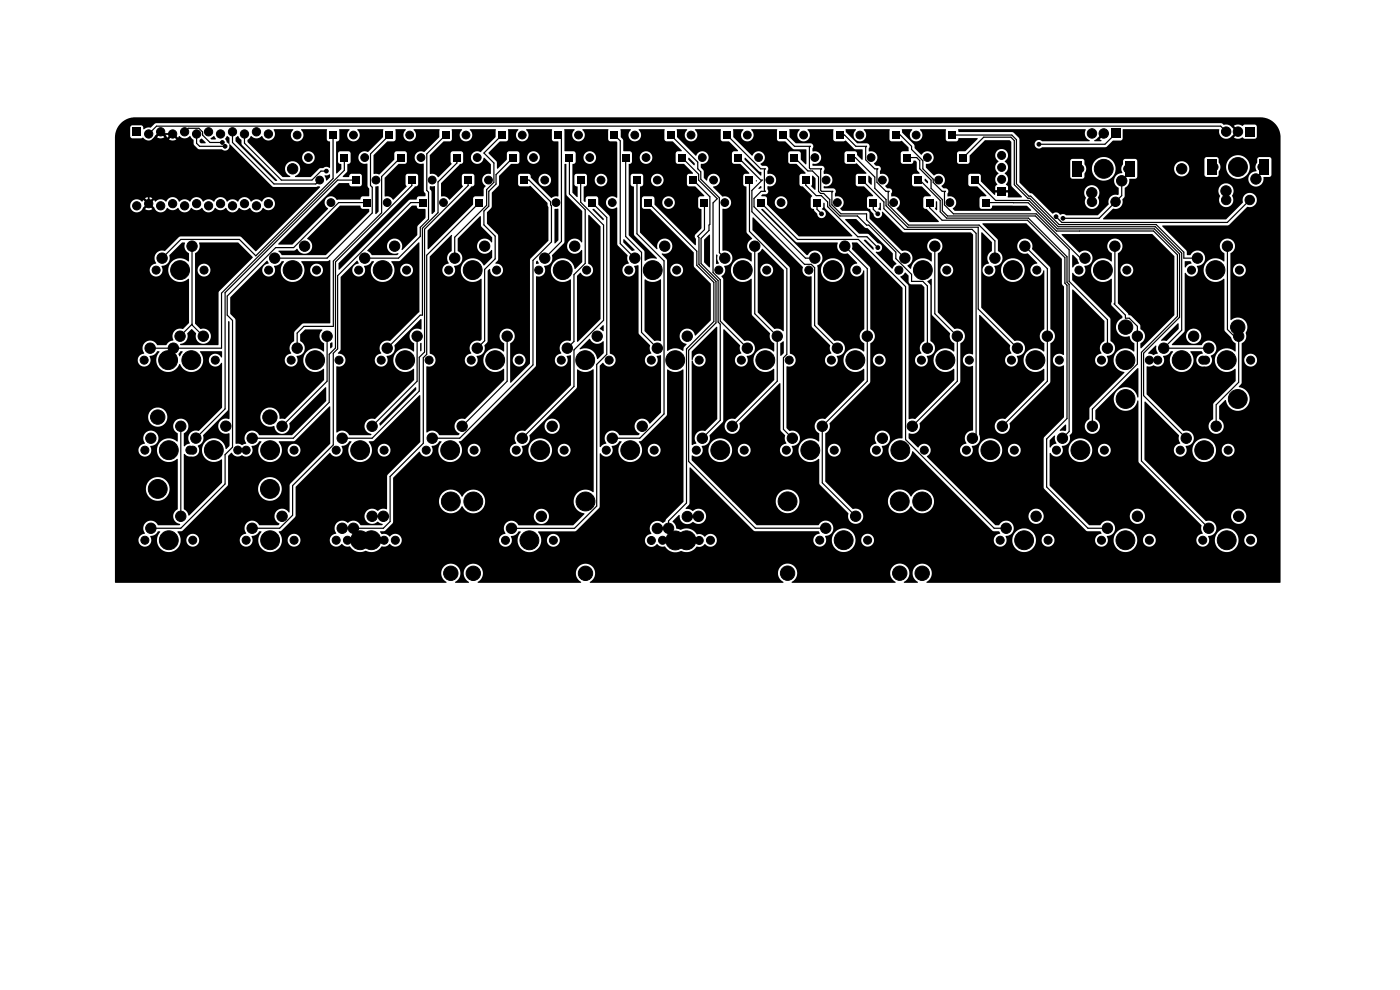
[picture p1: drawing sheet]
<svg xmlns="http://www.w3.org/2000/svg" width="297mm" height="210mm" viewBox="0 0 297 210" stroke-linecap="round" stroke-linejoin="round" font-family="sans-serif">
<g fill="#000" stroke="#000" stroke-width=".21">
<circle cx="29" cy="28" r=".55"/>
<circle cx="31.5" cy="28.4" r=".55"/>
<circle cx="31.5" cy="28.4" r=".88"/>
<circle cx="34.1" cy="28" r=".55"/>
<circle cx="34.1" cy="28" r=".88"/>
<circle cx="36.6" cy="28.4" r=".55"/>
<circle cx="36.6" cy="28.4" r=".88"/>
<circle cx="39.2" cy="28" r=".55"/>
<circle cx="39.2" cy="28" r=".88"/>
<circle cx="41.7" cy="28.4" r=".55"/>
<circle cx="41.7" cy="28.4" r=".88"/>
<circle cx="44.2" cy="28" r=".55"/>
<circle cx="44.2" cy="28" r=".88"/>
<circle cx="46.8" cy="28.4" r=".55"/>
<circle cx="46.8" cy="28.4" r=".88"/>
<circle cx="47.2" cy="30.2" r=".4"/>
<circle cx="47.2" cy="30.2" r=".2"/>
<circle cx="47.7" cy="31" r=".4"/>
<circle cx="47.8" cy="31" r=".2"/>
<circle cx="49.3" cy="28" r=".55"/>
<circle cx="49.3" cy="28" r=".88"/>
<circle cx="51.9" cy="28.4" r=".55"/>
<circle cx="51.9" cy="28.4" r=".88"/>
<circle cx="54.4" cy="28" r=".55"/>
<circle cx="54.4" cy="28" r=".88"/>
<circle cx="56.9" cy="28.4" r=".55"/>
<circle cx="56.9" cy="28.4" r=".88"/>
<circle cx="62.1" cy="35.8" r="1.1"/>
<circle cx="63" cy="28.6" r=".83"/>
<circle cx="65.4" cy="33.4" r=".5"/>
<circle cx="65.4" cy="33.4" r=".83"/>
<circle cx="67.8" cy="38.2" r=".83"/>
<circle cx="69.2" cy="36.3" r=".2"/>
<circle cx="69.2" cy="36.3" r=".4"/>
<circle cx="70.7" cy="28.6" r=".5"/>
<circle cx="73" cy="33.4" r=".5"/>
<circle cx="75" cy="28.6" r=".5"/>
<circle cx="75" cy="28.6" r=".83"/>
<circle cx="75.4" cy="38.2" r=".5"/>
<circle cx="77.4" cy="33.4" r=".83"/>
<circle cx="79.8" cy="38.2" r=".5"/>
<circle cx="79.8" cy="38.2" r=".83"/>
<circle cx="82.6" cy="28.6" r=".5"/>
<circle cx="85" cy="33.4" r=".5"/>
<circle cx="86.9" cy="28.6" r=".83"/>
<circle cx="87.4" cy="38.2" r=".5"/>
<circle cx="89.3" cy="33.4" r=".5"/>
<circle cx="89.3" cy="33.4" r=".83"/>
<circle cx="91.7" cy="38.2" r=".83"/>
<circle cx="94.5" cy="28.6" r=".5"/>
<circle cx="96.9" cy="33.4" r=".5"/>
<circle cx="98.9" cy="28.6" r=".5"/>
<circle cx="98.9" cy="28.6" r=".83"/>
<circle cx="99.3" cy="38.2" r=".5"/>
<circle cx="101.2" cy="33.4" r=".83"/>
<circle cx="103.6" cy="38.2" r=".5"/>
<circle cx="103.6" cy="38.2" r=".83"/>
<circle cx="106.5" cy="28.6" r=".5"/>
<circle cx="108.9" cy="33.4" r=".5"/>
<circle cx="110.8" cy="28.6" r=".83"/>
<circle cx="111.2" cy="38.2" r=".5"/>
<circle cx="113.2" cy="33.4" r=".5"/>
<circle cx="113.2" cy="33.4" r=".83"/>
<circle cx="115.6" cy="38.2" r=".83"/>
<circle cx="118.4" cy="28.6" r=".5"/>
<circle cx="120.8" cy="33.4" r=".5"/>
<circle cx="122.7" cy="28.6" r=".5"/>
<circle cx="122.7" cy="28.6" r=".83"/>
<circle cx="123.2" cy="38.2" r=".5"/>
<circle cx="125.1" cy="33.4" r=".83"/>
<circle cx="127.5" cy="38.2" r=".5"/>
<circle cx="127.5" cy="38.2" r=".83"/>
<circle cx="130.3" cy="28.6" r=".5"/>
<circle cx="132.7" cy="33.4" r=".5"/>
<circle cx="134.7" cy="28.6" r=".83"/>
<circle cx="135.1" cy="38.2" r=".5"/>
<circle cx="137.1" cy="33.4" r=".5"/>
<circle cx="137.1" cy="33.4" r=".83"/>
<circle cx="139.4" cy="38.2" r=".83"/>
<circle cx="142.3" cy="28.6" r=".5"/>
<circle cx="144.7" cy="33.4" r=".5"/>
<circle cx="146.6" cy="28.6" r=".5"/>
<circle cx="146.6" cy="28.6" r=".83"/>
<circle cx="147.1" cy="38.2" r=".5"/>
<circle cx="149" cy="33.4" r=".83"/>
<circle cx="151.4" cy="38.2" r=".5"/>
<circle cx="151.4" cy="38.2" r=".83"/>
<circle cx="154.2" cy="28.6" r=".5"/>
<circle cx="156.6" cy="33.4" r=".5"/>
<circle cx="158.5" cy="28.6" r=".83"/>
<circle cx="159" cy="38.2" r=".5"/>
<circle cx="160.9" cy="33.4" r=".5"/>
<circle cx="160.9" cy="33.4" r=".83"/>
<circle cx="163.3" cy="38.2" r=".83"/>
<circle cx="166.2" cy="28.6" r=".5"/>
<circle cx="168.5" cy="33.4" r=".5"/>
<circle cx="170.5" cy="28.6" r=".5"/>
<circle cx="170.5" cy="28.6" r=".83"/>
<circle cx="170.9" cy="38.2" r=".5"/>
<circle cx="172.9" cy="33.4" r=".83"/>
<circle cx="175.3" cy="38.2" r=".5"/>
<circle cx="175.3" cy="38.2" r=".83"/>
<circle cx="178.1" cy="28.6" r=".5"/>
<circle cx="180.5" cy="33.4" r=".5"/>
<circle cx="182.4" cy="28.6" r=".83"/>
<circle cx="182.9" cy="38.2" r=".5"/>
<circle cx="184.8" cy="33.4" r=".5"/>
<circle cx="184.8" cy="33.4" r=".83"/>
<circle cx="187.2" cy="38.2" r=".83"/>
<circle cx="190" cy="28.6" r=".5"/>
<circle cx="192.4" cy="33.4" r=".5"/>
<circle cx="194.4" cy="28.6" r=".5"/>
<circle cx="194.4" cy="28.6" r=".83"/>
<circle cx="194.8" cy="38.2" r=".5"/>
<circle cx="196.7" cy="33.4" r=".83"/>
<circle cx="199.1" cy="38.2" r=".5"/>
<circle cx="199.1" cy="38.2" r=".83"/>
<circle cx="202" cy="28.6" r=".5"/>
<circle cx="204.4" cy="33.4" r=".5"/>
<circle cx="206.7" cy="38.2" r=".5"/>
<circle cx="212.5" cy="35.5" r=".5"/>
<circle cx="212.5" cy="33" r=".5"/>
<circle cx="212.5" cy="38" r=".5"/>
<circle cx="212.5" cy="38" r=".85"/>
<circle cx="212.5" cy="33" r=".85"/>
<circle cx="212.5" cy="35.5" r=".85"/>
<circle cx="220.4" cy="30.6" r=".4"/>
<circle cx="228.6" cy="35.2" r=".75"/>
<circle cx="229.1" cy="35.8" r=".85"/>
<circle cx="231.7" cy="28.3" r=".5"/>
<circle cx="231.7" cy="28.3" r="1"/>
<circle cx="234.2" cy="35.8" r="2"/>
<circle cx="234.2" cy="28.3" r=".5"/>
<circle cx="234.2" cy="28.3" r="1"/>
<circle cx="236.7" cy="28.3" r=".5"/>
<circle cx="238" cy="38.4" r=".75"/>
<circle cx="238" cy="38.4" r="1.1"/>
<circle cx="239.2" cy="35.8" r=".85"/>
<circle cx="239.8" cy="35.2" r=".75"/>
<circle cx="250.7" cy="35.8" r="1.1"/>
<circle cx="257" cy="34.8" r=".75"/>
<circle cx="257.5" cy="35.4" r=".85"/>
<circle cx="260.1" cy="27.9" r="1"/>
<circle cx="262.6" cy="35.4" r="2"/>
<circle cx="262.6" cy="27.9" r="1"/>
<circle cx="265.1" cy="27.9" r=".5"/>
<circle cx="266.4" cy="38" r="1.1"/>
<circle cx="267.7" cy="35.4" r=".85"/>
<circle cx="268.2" cy="34.8" r=".75"/>
<circle cx="29" cy="43.7" r=".55"/>
<circle cx="29" cy="43.7" r=".88"/>
<circle cx="31.5" cy="43.2" r=".55"/>
<circle cx="31.5" cy="43.2" r=".88"/>
<circle cx="33.1" cy="57.3" r=".85"/>
<circle cx="34.1" cy="43.7" r=".55"/>
<circle cx="34.1" cy="43.7" r=".88"/>
<circle cx="34.4" cy="54.8" r="1.1"/>
<circle cx="36.6" cy="43.2" r=".55"/>
<circle cx="36.6" cy="43.2" r=".88"/>
<circle cx="38.2" cy="57.3" r="2"/>
<circle cx="39.2" cy="43.7" r=".55"/>
<circle cx="39.2" cy="43.7" r=".88"/>
<circle cx="40.7" cy="52.2" r="1.1"/>
<circle cx="41.7" cy="43.2" r=".55"/>
<circle cx="41.7" cy="43.2" r=".88"/>
<circle cx="43.3" cy="57.3" r=".85"/>
<circle cx="44.2" cy="43.7" r=".55"/>
<circle cx="44.2" cy="43.7" r=".88"/>
<circle cx="46.8" cy="43.2" r=".55"/>
<circle cx="46.8" cy="43.2" r=".88"/>
<circle cx="49.3" cy="43.7" r=".55"/>
<circle cx="49.3" cy="43.7" r=".88"/>
<circle cx="51.9" cy="43.2" r=".55"/>
<circle cx="51.9" cy="43.2" r=".88"/>
<circle cx="54.4" cy="43.7" r=".55"/>
<circle cx="54.4" cy="43.7" r=".88"/>
<circle cx="56.9" cy="43.2" r=".55"/>
<circle cx="56.9" cy="43.2" r=".88"/>
<circle cx="57" cy="57.3" r=".85"/>
<circle cx="58.3" cy="54.8" r="1.1"/>
<circle cx="62.1" cy="57.3" r="2"/>
<circle cx="64.6" cy="52.2" r="1.1"/>
<circle cx="67.2" cy="57.3" r=".85"/>
<circle cx="70.2" cy="43" r=".83"/>
<circle cx="70.2" cy="43" r=".5"/>
<circle cx="76.1" cy="57.3" r=".85"/>
<circle cx="77.4" cy="54.8" r="1.1"/>
<circle cx="77.8" cy="43" r=".5"/>
<circle cx="81.2" cy="57.3" r="2"/>
<circle cx="82.1" cy="43" r=".83"/>
<circle cx="83.7" cy="52.2" r="1.1"/>
<circle cx="86.3" cy="57.3" r=".85"/>
<circle cx="89.8" cy="43" r=".5"/>
<circle cx="94.1" cy="43" r=".83"/>
<circle cx="94.1" cy="43" r=".5"/>
<circle cx="95.2" cy="57.3" r=".85"/>
<circle cx="96.5" cy="54.8" r="1.1"/>
<circle cx="100.3" cy="57.3" r="2"/>
<circle cx="101.7" cy="43" r=".5"/>
<circle cx="102.8" cy="52.2" r="1.1"/>
<circle cx="105.4" cy="57.3" r=".85"/>
<circle cx="114.3" cy="57.3" r=".85"/>
<circle cx="115.6" cy="54.8" r="1.1"/>
<circle cx="118" cy="43" r=".83"/>
<circle cx="118" cy="43" r=".5"/>
<circle cx="119.4" cy="57.3" r="2"/>
<circle cx="121.9" cy="52.2" r="1.1"/>
<circle cx="124.5" cy="57.3" r=".85"/>
<circle cx="125.6" cy="43" r=".5"/>
<circle cx="129.9" cy="43" r=".83"/>
<circle cx="133.4" cy="57.3" r=".85"/>
<circle cx="134.7" cy="54.8" r="1.1"/>
<circle cx="137.5" cy="43" r=".5"/>
<circle cx="138.5" cy="57.3" r="2"/>
<circle cx="141" cy="52.2" r="1.1"/>
<circle cx="141.8" cy="43" r=".5"/>
<circle cx="141.8" cy="43" r=".83"/>
<circle cx="143.6" cy="57.3" r=".85"/>
<circle cx="149.4" cy="43" r=".5"/>
<circle cx="152.5" cy="57.3" r=".85"/>
<circle cx="153.8" cy="43" r=".83"/>
<circle cx="153.8" cy="54.8" r="1.1"/>
<circle cx="157.6" cy="57.3" r="2"/>
<circle cx="160.1" cy="52.2" r="1.1"/>
<circle cx="161.4" cy="43" r=".5"/>
<circle cx="162.7" cy="57.3" r=".85"/>
<circle cx="165.7" cy="43" r=".5"/>
<circle cx="165.7" cy="43" r=".83"/>
<circle cx="171.6" cy="57.3" r=".85"/>
<circle cx="172.9" cy="54.8" r="1.1"/>
<circle cx="173.3" cy="43" r=".5"/>
<circle cx="174.3" cy="45.4" r=".2"/>
<circle cx="174.3" cy="45.4" r=".4"/>
<circle cx="176.7" cy="57.3" r="2"/>
<circle cx="177.6" cy="43" r=".83"/>
<circle cx="179.2" cy="52.2" r="1.1"/>
<circle cx="181.8" cy="57.3" r=".85"/>
<circle cx="185.3" cy="43" r=".5"/>
<circle cx="186.2" cy="45.4" r=".4"/>
<circle cx="186.2" cy="52.5" r=".4"/>
<circle cx="186.2" cy="45.4" r=".2"/>
<circle cx="189.6" cy="43" r=".5"/>
<circle cx="189.6" cy="43" r=".83"/>
<circle cx="190.7" cy="57.3" r=".85"/>
<circle cx="192" cy="54.8" r="1.1"/>
<circle cx="195.8" cy="57.3" r="2"/>
<circle cx="197.2" cy="43" r=".5"/>
<circle cx="198.3" cy="52.2" r="1.1"/>
<circle cx="200.9" cy="57.3" r=".85"/>
<circle cx="201.5" cy="43" r=".83"/>
<circle cx="209.1" cy="43" r=".5"/>
<circle cx="209.8" cy="57.3" r=".85"/>
<circle cx="211.1" cy="54.8" r="1.1"/>
<circle cx="212.5" cy="40.6" r=".5"/>
<circle cx="214.9" cy="57.3" r="2"/>
<circle cx="217.4" cy="52.2" r="1.1"/>
<circle cx="220" cy="57.3" r=".85"/>
<circle cx="224" cy="46" r=".2"/>
<circle cx="224" cy="46" r=".4"/>
<circle cx="225.5" cy="46.3" r=".4"/>
<circle cx="225.5" cy="46.3" r=".2"/>
<circle cx="228.9" cy="57.3" r=".85"/>
<circle cx="230.2" cy="54.8" r="1.1"/>
<circle cx="231.6" cy="40.9" r=".75"/>
<circle cx="231.6" cy="40.9" r="1.1"/>
<circle cx="231.7" cy="42.8" r=".5"/>
<circle cx="231.7" cy="42.8" r="1"/>
<circle cx="234" cy="57.3" r="2"/>
<circle cx="236.5" cy="52.2" r="1.1"/>
<circle cx="236.7" cy="42.8" r=".5"/>
<circle cx="236.7" cy="42.8" r="1"/>
<circle cx="239.1" cy="57.3" r=".85"/>
<circle cx="252.8" cy="57.3" r=".85"/>
<circle cx="254" cy="54.8" r="1.1"/>
<circle cx="257.8" cy="57.3" r="2"/>
<circle cx="260.1" cy="40.5" r="1.1"/>
<circle cx="260.1" cy="42.4" r="1"/>
<circle cx="260.4" cy="52.2" r="1.1"/>
<circle cx="262.9" cy="57.3" r=".85"/>
<circle cx="265.1" cy="42.4" r="1"/>
<circle cx="30.6" cy="76.4" r=".85"/>
<circle cx="31.8" cy="73.9" r="1.1"/>
<circle cx="35.5" cy="76.4" r=".85"/>
<circle cx="35.7" cy="76.4" r="2"/>
<circle cx="36.8" cy="73.9" r=".75"/>
<circle cx="36.8" cy="73.9" r="1.1"/>
<circle cx="38.2" cy="71.3" r="1.1"/>
<circle cx="40.6" cy="76.4" r="2"/>
<circle cx="40.7" cy="76.4" r=".85"/>
<circle cx="43.1" cy="71.3" r=".75"/>
<circle cx="43.1" cy="71.3" r="1.1"/>
<circle cx="45.7" cy="76.4" r=".85"/>
<circle cx="61.8" cy="76.4" r=".85"/>
<circle cx="63" cy="73.9" r="1.1"/>
<circle cx="66.8" cy="76.4" r="2"/>
<circle cx="69.4" cy="71.3" r="1.1"/>
<circle cx="71.9" cy="76.4" r=".85"/>
<circle cx="80.9" cy="76.4" r=".85"/>
<circle cx="82.1" cy="73.9" r="1.1"/>
<circle cx="85.9" cy="76.4" r="2"/>
<circle cx="88.5" cy="71.3" r="1.1"/>
<circle cx="91" cy="76.4" r=".85"/>
<circle cx="100" cy="76.4" r=".85"/>
<circle cx="101.2" cy="73.9" r="1.1"/>
<circle cx="105" cy="76.4" r="2"/>
<circle cx="107.6" cy="71.3" r="1.1"/>
<circle cx="110.1" cy="76.4" r=".85"/>
<circle cx="119.1" cy="76.4" r=".85"/>
<circle cx="120.3" cy="73.9" r="1.1"/>
<circle cx="124.1" cy="76.4" r="2"/>
<circle cx="126.7" cy="71.3" r="1.1"/>
<circle cx="129.2" cy="76.4" r=".85"/>
<circle cx="138.2" cy="76.4" r=".85"/>
<circle cx="139.4" cy="73.9" r="1.1"/>
<circle cx="143.2" cy="76.4" r="2"/>
<circle cx="145.8" cy="71.3" r="1.1"/>
<circle cx="148.3" cy="76.4" r=".85"/>
<circle cx="157.3" cy="76.4" r=".85"/>
<circle cx="158.5" cy="73.9" r="1.1"/>
<circle cx="162.3" cy="76.4" r="2"/>
<circle cx="164.9" cy="71.3" r="1.1"/>
<circle cx="167.4" cy="76.4" r=".85"/>
<circle cx="176.4" cy="76.4" r=".85"/>
<circle cx="177.6" cy="73.9" r="1.1"/>
<circle cx="181.4" cy="76.4" r="2"/>
<circle cx="184" cy="71.3" r="1.1"/>
<circle cx="186.5" cy="76.4" r=".85"/>
<circle cx="195.5" cy="76.4" r=".85"/>
<circle cx="196.7" cy="73.9" r="1.1"/>
<circle cx="200.5" cy="76.4" r="2"/>
<circle cx="203.1" cy="71.3" r="1.1"/>
<circle cx="205.6" cy="76.4" r=".85"/>
<circle cx="214.6" cy="76.4" r=".85"/>
<circle cx="215.8" cy="73.9" r="1.1"/>
<circle cx="219.6" cy="76.4" r="2"/>
<circle cx="222.2" cy="71.3" r="1.1"/>
<circle cx="224.7" cy="76.4" r=".85"/>
<circle cx="233.7" cy="76.4" r=".85"/>
<circle cx="234.9" cy="73.9" r="1.1"/>
<circle cx="238.7" cy="76.4" r="2"/>
<circle cx="238.8" cy="69.4" r="1.52"/>
<circle cx="241.3" cy="71.3" r="1.1"/>
<circle cx="243.8" cy="76.4" r=".85"/>
<circle cx="245.6" cy="76.4" r=".85"/>
<circle cx="246.9" cy="73.9" r=".75"/>
<circle cx="246.9" cy="73.9" r="1.1"/>
<circle cx="250.7" cy="76.4" r="2"/>
<circle cx="253.2" cy="71.3" r=".75"/>
<circle cx="253.2" cy="71.3" r="1.1"/>
<circle cx="255.2" cy="76.4" r=".85"/>
<circle cx="255.8" cy="76.4" r=".85"/>
<circle cx="256.4" cy="73.9" r="1.1"/>
<circle cx="256.4" cy="73.9" r=".75"/>
<circle cx="260.2" cy="76.4" r="2"/>
<circle cx="262.6" cy="69.4" r="1.53"/>
<circle cx="262.8" cy="71.3" r=".75"/>
<circle cx="262.8" cy="71.3" r="1.1"/>
<circle cx="265.3" cy="76.4" r=".85"/>
<circle cx="30.7" cy="95.5" r=".85"/>
<circle cx="32" cy="93" r=".75"/>
<circle cx="32" cy="93" r="1.1"/>
<circle cx="33.5" cy="88.5" r="1.52"/>
<circle cx="35.8" cy="95.5" r="2"/>
<circle cx="38.4" cy="90.4" r=".75"/>
<circle cx="38.4" cy="90.4" r="1.1"/>
<circle cx="40.3" cy="95.5" r=".85"/>
<circle cx="40.9" cy="95.5" r=".85"/>
<circle cx="41.6" cy="92.9" r=".75"/>
<circle cx="41.6" cy="92.9" r="1.1"/>
<circle cx="45.4" cy="95.5" r="2"/>
<circle cx="47.9" cy="90.4" r=".75"/>
<circle cx="47.9" cy="90.4" r="1.1"/>
<circle cx="50.4" cy="95.5" r=".85"/>
<circle cx="52.2" cy="95.5" r=".85"/>
<circle cx="53.5" cy="93" r="1.1"/>
<circle cx="57.3" cy="88.5" r="1.52"/>
<circle cx="57.3" cy="95.5" r="2"/>
<circle cx="59.8" cy="90.4" r="1.1"/>
<circle cx="62.4" cy="95.5" r=".85"/>
<circle cx="71.3" cy="95.5" r=".85"/>
<circle cx="72.6" cy="93" r="1.1"/>
<circle cx="76.4" cy="95.5" r="2"/>
<circle cx="78.9" cy="90.4" r="1.1"/>
<circle cx="81.5" cy="95.5" r=".85"/>
<circle cx="90.4" cy="95.5" r=".85"/>
<circle cx="91.7" cy="93" r="1.1"/>
<circle cx="95.5" cy="95.5" r="2"/>
<circle cx="98" cy="90.4" r="1.1"/>
<circle cx="100.6" cy="95.5" r=".85"/>
<circle cx="109.5" cy="95.5" r=".85"/>
<circle cx="110.8" cy="93" r="1.1"/>
<circle cx="114.6" cy="95.5" r="2"/>
<circle cx="117.1" cy="90.4" r="1.1"/>
<circle cx="119.7" cy="95.5" r=".85"/>
<circle cx="128.6" cy="95.5" r=".85"/>
<circle cx="129.9" cy="93" r="1.1"/>
<circle cx="133.7" cy="95.5" r="2"/>
<circle cx="136.2" cy="90.4" r="1.1"/>
<circle cx="138.8" cy="95.5" r=".85"/>
<circle cx="147.7" cy="95.5" r=".85"/>
<circle cx="149" cy="93" r="1.1"/>
<circle cx="152.8" cy="95.5" r="2"/>
<circle cx="155.3" cy="90.4" r="1.1"/>
<circle cx="157.9" cy="95.5" r=".85"/>
<circle cx="166.8" cy="95.5" r=".85"/>
<circle cx="168.1" cy="93" r="1.1"/>
<circle cx="171.9" cy="95.5" r="2"/>
<circle cx="174.4" cy="90.4" r="1.1"/>
<circle cx="177" cy="95.5" r=".85"/>
<circle cx="185.9" cy="95.5" r=".85"/>
<circle cx="187.2" cy="93" r="1.1"/>
<circle cx="191" cy="95.5" r="2"/>
<circle cx="193.5" cy="90.4" r="1.1"/>
<circle cx="196.1" cy="95.5" r=".85"/>
<circle cx="205" cy="95.5" r=".85"/>
<circle cx="206.3" cy="93" r="1.1"/>
<circle cx="210.1" cy="95.5" r="2"/>
<circle cx="212.6" cy="90.4" r="1.1"/>
<circle cx="215.2" cy="95.5" r=".85"/>
<circle cx="224.1" cy="95.5" r=".85"/>
<circle cx="225.4" cy="93" r="1.1"/>
<circle cx="229.2" cy="95.5" r="2"/>
<circle cx="231.7" cy="90.4" r="1.1"/>
<circle cx="234.3" cy="95.5" r=".85"/>
<circle cx="238.8" cy="84.6" r="2"/>
<circle cx="250.4" cy="95.5" r=".85"/>
<circle cx="251.7" cy="93" r=".75"/>
<circle cx="251.7" cy="93" r="1.1"/>
<circle cx="255.5" cy="95.5" r="2"/>
<circle cx="258" cy="90.4" r=".75"/>
<circle cx="258" cy="90.4" r="1.1"/>
<circle cx="260.5" cy="95.5" r=".85"/>
<circle cx="262.6" cy="84.6" r="2"/>
<circle cx="30.7" cy="114.6" r=".85"/>
<circle cx="32" cy="112.1" r=".75"/>
<circle cx="32" cy="112.1" r="1.1"/>
<circle cx="33.5" cy="103.7" r="2"/>
<circle cx="35.8" cy="114.6" r="2"/>
<circle cx="38.4" cy="109.5" r=".75"/>
<circle cx="38.4" cy="109.5" r="1.1"/>
<circle cx="40.9" cy="114.6" r=".85"/>
<circle cx="52.2" cy="114.6" r=".85"/>
<circle cx="53.5" cy="112.1" r="1.1"/>
<circle cx="57.3" cy="103.7" r="2"/>
<circle cx="57.3" cy="114.6" r="2"/>
<circle cx="59.8" cy="109.5" r="1.1"/>
<circle cx="62.4" cy="114.6" r=".85"/>
<circle cx="71.3" cy="114.6" r=".85"/>
<circle cx="72.6" cy="112.1" r="1.1"/>
<circle cx="73.7" cy="114.6" r=".85"/>
<circle cx="75" cy="112.1" r=".75"/>
<circle cx="75" cy="112.1" r="1.1"/>
<circle cx="76.4" cy="114.6" r="2"/>
<circle cx="78.8" cy="114.6" r="2"/>
<circle cx="78.9" cy="109.5" r="1.1"/>
<circle cx="81.3" cy="109.5" r="1.1"/>
<circle cx="81.3" cy="109.5" r=".75"/>
<circle cx="81.5" cy="114.6" r=".85"/>
<circle cx="83.9" cy="114.6" r=".85"/>
<circle cx="95.6" cy="106.4" r="2"/>
<circle cx="100.4" cy="106.4" r="2"/>
<circle cx="107.2" cy="114.6" r=".85"/>
<circle cx="108.5" cy="112.1" r="1.1"/>
<circle cx="112.3" cy="114.6" r="2"/>
<circle cx="114.9" cy="109.5" r="1.1"/>
<circle cx="117.4" cy="114.6" r=".85"/>
<circle cx="124.2" cy="106.4" r="2"/>
<circle cx="138.2" cy="114.6" r=".85"/>
<circle cx="139.5" cy="112.1" r="1.1"/>
<circle cx="140.6" cy="114.6" r=".85"/>
<circle cx="141.8" cy="112.1" r=".75"/>
<circle cx="141.8" cy="112.1" r="1.1"/>
<circle cx="143.3" cy="114.7" r="2"/>
<circle cx="145.6" cy="114.6" r="2"/>
<circle cx="145.8" cy="109.6" r="1.1"/>
<circle cx="148.2" cy="109.5" r=".75"/>
<circle cx="148.2" cy="109.5" r="1.1"/>
<circle cx="148.3" cy="114.6" r=".85"/>
<circle cx="150.7" cy="114.6" r=".85"/>
<circle cx="167.1" cy="106.4" r="2"/>
<circle cx="173.9" cy="114.6" r=".85"/>
<circle cx="175.2" cy="112" r="1.1"/>
<circle cx="179" cy="114.6" r="2"/>
<circle cx="181.5" cy="109.5" r="1.1"/>
<circle cx="184.1" cy="114.6" r=".85"/>
<circle cx="190.9" cy="106.4" r="2"/>
<circle cx="195.6" cy="106.4" r="2"/>
<circle cx="212.2" cy="114.6" r=".85"/>
<circle cx="213.5" cy="112.1" r=".75"/>
<circle cx="213.5" cy="112.1" r="1.1"/>
<circle cx="217.3" cy="114.6" r="2"/>
<circle cx="219.8" cy="109.5" r=".75"/>
<circle cx="219.8" cy="109.5" r="1.1"/>
<circle cx="222.3" cy="114.6" r=".85"/>
<circle cx="233.7" cy="114.6" r=".85"/>
<circle cx="234.9" cy="112.1" r="1.1"/>
<circle cx="238.8" cy="114.6" r="2"/>
<circle cx="241.3" cy="109.5" r="1.1"/>
<circle cx="243.8" cy="114.6" r=".85"/>
<circle cx="255.2" cy="114.6" r=".85"/>
<circle cx="256.4" cy="112.1" r="1.1"/>
<circle cx="256.4" cy="112.1" r=".75"/>
<circle cx="260.2" cy="114.6" r="2"/>
<circle cx="262.8" cy="109.5" r=".75"/>
<circle cx="262.8" cy="109.5" r="1.1"/>
<circle cx="265.3" cy="114.6" r=".85"/>
<circle cx="95.6" cy="121.6" r="1.52"/>
<circle cx="100.4" cy="121.6" r="1.53"/>
<circle cx="124.2" cy="121.6" r="1.53"/>
<circle cx="167.1" cy="121.6" r="1.52"/>
<circle cx="190.9" cy="121.6" r="1.52"/>
<circle cx="195.6" cy="121.6" r="1.52"/>
</g>
<g fill="#000">
<path d="M28.1 27.1h1.8v1.7h-1.8zM42.4 29.7l.4-.3 .8 .9-1 .1-.3-.3zM44.7 29.3l.7-.4 .4 .6-.9 .1zM48.1 28.9l.6 .3-.1 1.3-.5-.3-.3-.7zM50 29.2l.6-.3 .6 .8v.8l.2 .3 7.4 7.4v.2h-.4l-8.4-8.4zM53.2 28.9h.1a1.4 1.4 0 0 0 1.5 .4l.8-.4a1.41 1.41 0 0 0 1.8 .8 1.41 1.41 0 0 0 .9-1.7l-.3-.5 .2-.1h3.9l.1 .2a1.34 1.34 0 0 0-.1 2 1.34 1.34 0 0 0 2-.1 1.34 1.34 0 0 0-.2-1.9l.1-.2 5.4 .1-.1 2.1 .2 .2 .5 .3v5.4l-.1 .1-.8-.2-.5 .3h-.8l-1.9 1.9h-3.2l-.1-.2a1.63 1.63 0 0 0 1-2.3 1.63 1.63 0 0 0-2.5-.5 1.63 1.63 0 0 0 0 2.5l.5 .4h-1.7l-4.1-4.1h8.3l.1 .5a1.34 1.34 0 0 0 2.2 .5 1.34 1.34 0 0 0-.4-2.2 1.34 1.34 0 0 0-1.9 1.2h-8.3l-3.3-3.2v-.5zM68.9 37.2l1.1-.2v.6l-.6 .7a.35 .35 0 0 1-.3-.6zM69.8 27.8h1.7v1.7h-1.7zM72.2 32.6h1.7v1.7h-1.7zM71.9 27.4h2.1l.1 .2a1.35 1.35 0 0 0-.1 2 1.35 1.35 0 0 0 2-.1 1.35 1.35 0 0 0-.2-1.9l.1-.2 5.4 .1-.1 1.6-3.2 3.1a1.37 1.37 0 0 0-2 1.2 1.37 1.37 0 0 0 1.9 1.3l.1 4.8 .3 .5v1.5l-.1 .1h-1.3a.56 .56 0 0 0-.4 .7l-5 .1-.1-.1a1.34 1.34 0 0 0-2.1-.3 1.34 1.34 0 0 0 .2 2.1l.1 .2-7.5 7.6-3.1-.1 12.9-12.9h2.2a.54 .54 0 0 0 .5 .6h1.7l.3-.1 .2-.3v-1.8l-.4-.4h-1.8l-.4 .1-.2 .6-1.3-.1 .9-1.1 .1-1.6 .4-.1 .3-.3v-1.8l-.2-.4-.3-.1h-1.7l-.3 .1-.2 .4v1.7a.56 .56 0 0 0 .7 .5v1.1l-1 .9v-6.8a.54 .54 0 0 0 .6-.5zM74.6 37.4h1.7v1.6h-1.7zM79.6 39.6l.6-.1 .1 .1v5.2l-.5 .6-.2-.1z"/>
<path d="M81.8 27.8h1.6v1.7h-1.6zM84.2 32.6h1.6v1.7h-1.6zM83.9 27.4h2.1l.1 .2a1.35 1.35 0 0 0-.1 2 1.35 1.35 0 0 0 2-.1 1.35 1.35 0 0 0-.3-1.9l.1-.2 5.5 .1-.1 1.6-3.3 3.1a1.37 1.37 0 0 0-1.9 1.2 1.37 1.37 0 0 0 1.9 1.3v5.8l.4 .6v.4l-.1 .1h-1.3a.56 .56 0 0 0-.5 .7h-1.4l-.3 .2-14.7 14.7h-.2v-1.4l16.2-16.2 .6-.2 .1-.3v-1.8l-.1-.3-.4-.1h-1.7l-.3 .1-.2 .3v1.8l.3 .4-2.8 2.8h-.2a1.51 1.51 0 0 0-1.7-.6v-4l2.9-2.9h1.4l.3-.2 .1-.3v-1.8l-.4-.4h-1.8l-.3 .1-.1 .4-.1 1.3-3.1 3.1-1.3-.2v-3.8l2.9-3h1.4l.3-.2 .1-.3zM86.5 37.4h1.7v1.6h-1.7zM91.2 39.5l1.1 .1v5.2l-.6 .6-.2-.1v-4.6l-.3-.6zM93.7 27.8h1.7v1.7h-1.7zM96.1 32.6h1.6v1.7h-1.6zM95.8 27.4h2.1l.1 .2a1.35 1.35 0 0 0-.1 2 1.35 1.35 0 0 0 2-.1 1.35 1.35 0 0 0-.2-1.9l.1-.2 5.4 .1-.1 1.6-3.1 3.2-.3-.1a1.36 1.36 0 0 0-1.7 1 1.36 1.36 0 0 0 1.2 1.6 1.36 1.36 0 0 0 1.5-1.4l1.4 1.5v1.9l-.1 .1a1.34 1.34 0 0 0-1.6 .8 1.34 1.34 0 0 0 .6 1.7v.1l-.4 .6v1.5h-1.8l-.3 .2-.1 .3-.1 1.3-9.5 9.5-.1-4 9.2-9.3a.59 .59 0 0 0 .7-.5v-1.8l-.1-.3-.3-.1h-2l-.2 .4v1.8l.2 .5-2.8 2.7h-.2a1.37 1.37 0 0 0-1.6-.6v-2.9l4-4a.59 .59 0 0 0 .7-.5v-1.7l-.2-.4-.3-.1h-1.9l-.3 .5v1.7l.2 .5-2.7 2.8-.3-.1a1.51 1.51 0 0 0-1.6-.6v-4l2.9-2.9h1.4l.2-.2 .2-.3zM98.5 37.4h1.6v1.6h-1.6zM105.6 27.8h1.7v1.7h-1.7zM108 32.6h1.7v1.7h-1.7zM107.8 27.4h2.1v.2a1.34 1.34 0 0 0-.1 2 1.34 1.34 0 0 0 2 0 1.34 1.34 0 0 0-.2-2l.1-.2h5.4v2.3l.4 .3 1 .1-.1 11.5-.7 .1-.8 .3-3.8-3.8h1.1a1.34 1.34 0 0 0 2 1.2 1.34 1.34 0 0 0 .2-2.3 1.34 1.34 0 0 0-2.2 .9v.2h-1.1l-.5-.5a.75 .75 0 0 0-.4-.8h-1.8l-.3 .1-.2 .3v1.8l.5 .4 2.1-.1 3.7 3.7 .2 .9v7l-3.8 3.8-.2 .4v21.9l-4.1 4.1-.1-4.9h.6a1.36 1.36 0 0 0 1.6 1.4 1.36 1.36 0 0 0 1.1-1.4 1.36 1.36 0 0 0-1.4-1.3 1.36 1.36 0 0 0-1.3 1.3h-.6v-3.4a1.63 1.63 0 0 0 .9-2.4 1.63 1.63 0 0 0-2.5-.4 1.63 1.63 0 0 0 0 2.5l.4 .3-.1 1.7a2.56 2.56 0 0 0-3.6 0 2.56 2.56 0 0 0 0 3.6 2.56 2.56 0 0 0 3.6 0v2.4l-8.2 8.3a1.69 1.69 0 0 0-2.2 .9 1.69 1.69 0 0 0 1 2.2l-.3 .3h-3.9a1.79 1.79 0 0 0-2.8-.5l-.1-14 .2-.1 .3 .1a1.37 1.37 0 0 0 1.5-1.3 1.37 1.37 0 0 0-1.2-1.5v-20.5l4.6-4.7 .1 .1-.1 3.3a1.8 1.8 0 0 0-.6 2.7l-.9 .4a1.37 1.37 0 0 0-.1 1.9 1.37 1.37 0 0 0 1.8 .2 1.37 1.37 0 0 0 .3-1.9 1.88 1.88 0 0 0 1.7-2l-.2-.7-.7-.6v-2.6l4.8-4.8 .1 .2 .1 2 2.3 2.3v1l-.1 .1a1.65 1.65 0 0 0-2.5-.4 1.65 1.65 0 0 0 0 2.5 1.65 1.65 0 0 0 2.5-.5l.1 1.7-1.7 1.6-.7-.8a2.54 2.54 0 0 0-3.6 .1 2.54 2.54 0 0 0 .1 3.6 2.54 2.54 0 0 0 3.6-.1l.1 12.9-.3 .3a1.71 1.71 0 0 0-2 .6 1.71 1.71 0 0 0 .1 2.1h-.1a1.37 1.37 0 0 0-1.2 1.8 1.37 1.37 0 0 0 1.9 .8 1.37 1.37 0 0 0 .5-2 1.89 1.89 0 0 0 1.7-2v-.3l.5-.6 .2-.4v-14.8l.3-.4h.2a1.42 1.42 0 0 0 1.2 1.6 1.36 1.36 0 0 0 1.4-.9 1.36 1.36 0 0 0-.5-1.6l-1-.4 .6-.8v-5.1l-2.4-2.5v-2.3l1-1.3v-2.9l1.5-1.6 .1-2 2.5-2.5h1.4l.2-.2 .2-.2v-1h1.6a1.34 1.34 0 0 0 2 1.2 1.34 1.34 0 0 0 .2-2.2 1.34 1.34 0 0 0-2.1 .8l-.1 .2h-1.6v-.9l-.3-.4h-2.1l-.3 .4v1.4l-1.9 1.9-.2-.1-.1-1.4-1.7-1.9 2.4-2.4h1.4l.3-.2 .1-.3z"/>
<path d="M110.4 37.4h1.7v1.6h-1.7zM117.6 27.8h1.6v1.7h-1.6zM120 32.6h1.6v1.7h-1.6zM119.7 27.4h2.1l.1 .2a1.35 1.35 0 0 0-.1 2 1.35 1.35 0 0 0 2-.1 1.35 1.35 0 0 0-.3-1.9l.2-.2h5.3l.1 2.3 .3 .3h1.3l.2 .2v11.8a1.42 1.42 0 0 0-2.3 .5 1.4 1.4 0 0 0 .6 1.6 1.4 1.4 0 0 0 1.7-.1l.1 7.8 2.1 2.5a1.72 1.72 0 0 0 .3 1.5l-.9 .4a1.36 1.36 0 0 0-.2 1.9 1.36 1.36 0 0 0 1.9 .3 1.36 1.36 0 0 0 .3-1.8l.1-.2 .9-.1v14.3l2.4 2.8a1.71 1.71 0 0 0 .3 1.5l-.1 .1a1.37 1.37 0 0 0-1.3 1.5 1.37 1.37 0 0 0 1.6 1.2 1.45 1.45 0 0 0 .9-2.2l.8-.2 .1 .2v12l-2.4 2.4a1.65 1.65 0 0 0-2.7-.6 1.65 1.65 0 0 0 .6 2.7l-.3 .3h-3.9a1.68 1.68 0 0 0-2.5-.7 1.68 1.68 0 0 0-.4 2.5l-.6 .2-.6 .5h-.2v-17.2l.7-.7 .6 .6 .6 .3a1.37 1.37 0 0 0 1.5-1.3 1.37 1.37 0 0 0-1.2-1.5v-29l-.2-.3-2.3-2.3v-1.4l-.3-.3-2-.1-.4 .4v.8l-.3-.1v-3.2a.54 .54 0 0 0 .6-.4v-.9h1.7l.1 .7a1.34 1.34 0 0 0 2.2 .2 1.34 1.34 0 0 0-.5-2.2 1.34 1.34 0 0 0-1.8 1.3h-1.7v-.9l-.4-.4h-1.9l-.3 .4v1.8a.56 .56 0 0 0 .6 .5v2.1l-.1 .1-1-.9 .1-6.1a.54 .54 0 0 0 .6-.5v-.9h1.7a1.34 1.34 0 0 0 1.9 1.2 1.34 1.34 0 0 0 .2-2.2 1.34 1.34 0 0 0-2.1 .8v.2h-1.7v-.9l-.2-.4-2.1-.1zM122.4 37.4h1.6v1.6h-1.6zM129.5 27.8h1.7v1.7h-1.7zM131.9 32.6h1.7v1.7h-1.7zM131.6 27.4h2.1l.1 .2a1.35 1.35 0 0 0-.1 2 1.35 1.35 0 0 0 2-.1 1.35 1.35 0 0 0-.2-1.9l.1-.2h5.4v2.1l.1 .3 .3 .2h1.3l1.9 1.9v.2h-.9l-.3 .3-.1 2 .4 .4h1.4l1.9 1.9-.1 .2h-.8l-.3 .2v2.2l.3 .2 1.4 .1 1.9 1.9-.1 .1h-.8l-.3 .3-.1 1.9a.56 .56 0 0 0 .7 .5v4.1l-1.4 1.5v.4l.2 .4v1.2l-.1 .1-8.6-8.6-.1-.4h1.7l.1 .4a1.34 1.34 0 0 0 2.1 .5 1.34 1.34 0 0 0-.3-2.2 1.34 1.34 0 0 0-1.9 1.3h-1.7v-1l-.4-.4h-1.8l-.4 .4v1.9l.4 .4h1.4l9.1 9.2 .2 3.1 3.5 3.6v7.8l-3.2 3.2-.2-.1a1.64 1.64 0 0 0-1.8-1.4 1.64 1.64 0 0 0-1.5 1.7 1.64 1.64 0 0 0 1.6 1.6l-.6 .7-.2 .8a2.72 2.72 0 0 0-3.3-.1l-.1-17.2h.7a1.36 1.36 0 0 0 1.6 1.4 1.36 1.36 0 0 0 1.1-1.5 1.36 1.36 0 0 0-1.6-1.1l-.8 .4-.3 .8h-.7v-2l-1.1-1.2v-.2a1.65 1.65 0 0 0 2.2-1.4 1.65 1.65 0 0 0-1.9-1.8 1.65 1.65 0 0 0-1.3 2.2h-.1l-3.5-3.5v-9.6l.6-.4 .1-1.1h1.6l.2 .7a1.34 1.34 0 0 0 2.2 .2 1.34 1.34 0 0 0-.6-2.2 1.34 1.34 0 0 0-1.8 1.3h-1.6l-.1-.9-.3-.4h-1.9l-.4 .4v1.8a.56 .56 0 0 0 .6 .5l.1 10.1 4.8 5-.1 .2a2.55 2.55 0 0 0-2.3 .4l-.2-.1v-2l-3.3-3.3v-15l.6-.4 .1-1.1h1.6l.1 .5a1.34 1.34 0 0 0 2.2 .5 1.34 1.34 0 0 0-.4-2.2 1.34 1.34 0 0 0-1.9 1.2h-1.6v-.9l-.2-.3-1.7-.2v-2.2l-.5-.7zM134.3 37.4h1.6v1.6h-1.6zM141.5 27.8h1.6v1.7h-1.6zM143.8 32.6h1.7v1.7h-1.7zM146 33.5h.2l1.2 1.1-.1 .5-1.3-1.2z"/>
<path d="M146.2 37.4h1.7v1.6h-1.7zM153.4 27.8h1.6v1.7h-1.6zM155.8 32.6h1.6v1.7h-1.6zM155.5 27.4h2.1l.1 .2a1.34 1.34 0 0 0-.1 2 1.34 1.34 0 0 0 1.9 0 1.34 1.34 0 0 0-.1-2l.1-.2h5.3v2.1l.3 .4 1.5 .1 1.8 1.7h2.6v3.2l-1.1-1.1v-1.3l-.3-.4h-2l-.4 .4v1.8l.2 .3 .3 .2h1.3l1.9 1.9-.1 .2h-.8l-.3 .2-.1 2a.73 .73 0 0 0 .8 .5l1.9 2-.3 .4v1.8a.56 .56 0 0 0 .6 .5l.2 .5 .6 .6a.94 .94 0 0 0 .9 .8 .94 .94 0 0 0 .9-.9 .94 .94 0 0 0-.8-.9l.2-.5 .1-.8 .1-.1 .1 .1 .2 1.1 5.7 5.7v.2h-11.3l-6.7-6.7-.1-.4h1.7v.4a1.34 1.34 0 0 0 2.2 .5 1.34 1.34 0 0 0-.4-2.2 1.34 1.34 0 0 0-1.8 1.3h-1.7v-1l-.1-.2-1.1-.2 .3-.4h.7l.4-.3 .1-.4-.2-.9 .1-.1a1.34 1.34 0 0 0 1.6-.7 1.34 1.34 0 0 0-.3-1.6l-.7-.3h-.7l.1-1.4-.3-.3h-1l-.3-.4 .3-.2a1.37 1.37 0 0 0 .1-2.3 1.37 1.37 0 0 0-2.1 .7l-4-3.9zM158 33.5h.2l2.8 2.8 .5 .2v.7h-.2l-3.3-3.3zM158.2 37.4h1.6v1.6h-1.6zM160.9 39.9l.4-.4h.2v.4l-.5 .2zM165.3 27.8h1.7v1.7h-1.7zM167.7 32.6h1.7v1.7h-1.7zM170.1 37.4h1.7v1.6h-1.7zM172.3 37.3h.2l.5 .5-.1 2.5-.8-.8 .2-.4zM177.3 27.8h1.6v1.7h-1.6z"/>
<path d="M179.7 32.6h1.6v1.7h-1.6zM179.4 27.4h2.1l.1 .2a1.35 1.35 0 0 0-.1 2 1.35 1.35 0 0 0 2-.1 1.35 1.35 0 0 0-.3-1.9l.1-.2h5.4v2.1l.1 .3 .4 .2 2.1-.1 1.4 1.4 .1 .8h-1.3l-.4 .3v2.1l.4 .3h1.8l.3-.2a.48 .48 0 0 1 .6-.5l.3 .3v1.6l.6 .8-1.2 .1-.4 .2v2.2l.4 .2 1.7 .1 1.9 1.9-.1 .1h-1.1l-.4 .3v1.9a.79 .79 0 0 0 .8 .6l2.4 2.5v.2h-6.1l-2.8-2.8v-.2a1.34 1.34 0 0 0 .5-1.8 1.51 1.51 0 0 0-1.6-.7l.1-1.3-.4-.3-.6-.1-.4-.3 .1-.2a1.38 1.38 0 0 0 .5-1.8 1.38 1.38 0 0 0-1.7-.7l.1-1.4-.4-.3h-.6l-.4-.4 .1-.2a1.38 1.38 0 0 0 .5-1.8 1.38 1.38 0 0 0-1.7-.7v-.6l.2-.4-.2-.5-.4-.2h-2.1l-2.4-2.4zM182 37.4h1.7v1.6h-1.7zM184.2 37.3h.2l.5 .5v1.4l-.7-.6zM189.2 27.8h1.7v1.7h-1.7zM191.6 32.6h1.6v1.7h-1.6zM191.3 27.4h2.1l.1 .2a1.35 1.35 0 0 0-.1 2 1.35 1.35 0 0 0 2-.1 1.35 1.35 0 0 0-.2-1.9l.1-.2h5.4l-.1 2.1 .2 .3 .3 .2h1.7a.56 .56 0 0 0 .5-.7h4l.1 .1-2.6 2.7h-1.4l-.2 .1-.2 .4v1.7l.3 .4h2.1l.3-.3v-1.5h5.4a1.6 1.6 0 0 0 .7 1.3v.2a1.44 1.44 0 0 0 0 2.4v.1a1.45 1.45 0 0 0-.2 2.3l-.4 .3-.1 .8h2.7v-.7l-.4-.5a1.44 1.44 0 0 0-.3-2.3l.4-.4a1.44 1.44 0 0 0-.4-2.2l.4-.3a1.36 1.36 0 0 0-.5-2.2 1.36 1.36 0 0 0-1.9 1.2h-5.4l3.3-3.2 5.2 .1 .3 .3 .1 9.2 2.2 2.5-3 .1v-1.1h-2.7l-.1 .6-2.9-2.9v-1.2l-.2-.3-.3-.1h-1.9l-.3 .4v1.8l.2 .3 .3 .1 1.5 .1 1.9 1.9-.2 .1h-.9l-.3 .3v2.1l.3 .3h1.8a.56 .56 0 0 0 .5-.6l7.3-.1 1 1-16.2 .1-.5-.4 .1-.2a1.35 1.35 0 0 0 .5-1.7 1.35 1.35 0 0 0-1.6-.7v-1.4l-.3-.3-.7-.1-.3-.3v-.2a1.34 1.34 0 0 0 .4-2 1.34 1.34 0 0 0-1.9-.2h-.2l-1.7-1.6 .1-.8a1.34 1.34 0 0 0 1.5-1.9 1.34 1.34 0 0 0-2.4-.1h-.2l-1.3-1.3-.2-.9-2.5-2.4zM194 37.4h1.6v1.6h-1.6zM196.2 38l.2-.1 .4 .5v.5l-.6-.6zM201.1 27.8h1.7v1.7h-1.7zM203.5 32.6h1.7v1.7h-1.7zM205.9 37.4h1.7v1.6h-1.7z"/>
<path d="M227.6 34.2h2v3.2h-2zM232.1 29.8l.6-.4 1.4-1.4 .3 .2v.2l-1.1 1.1 .4 .3-.1 .2h-1.4zM235.7 27.3h2v2h-2zM238.8 34.2h2v3.2h-2zM256 33.8h2v3.2h-2zM264.1 26.9h2v2h-2zM25.8 26a4.3 4.3 0 0 1 2.8-1.1h238.8a4.3 4.3 0 0 1 4.3 4.3l-.1 94.4h-75v-.2l.9-.9 .2-1.1a2.04 2.04 0 0 0-1.7-1.8 2.04 2.04 0 0 0-2.2 1.1l-.2 1.3a2.34 2.34 0 0 0 1.1 1.5l-2.8 .1-.1-.2a2.04 2.04 0 0 0 .7-3.1 2.04 2.04 0 0 0-3.2 0 2.04 2.04 0 0 0 .7 3.1l-.1 .2h-21.8l-.1-.2a2.04 2.04 0 0 0 .5-3.1 2.04 2.04 0 0 0-3.2 .2 2.04 2.04 0 0 0 .9 3l-.1 .1h-40.9l-.1-.2 .9-.9 .2-.5v-.9a2.07 2.07 0 0 0-3.3-1 2.07 2.07 0 0 0 .4 3.4l-.1 .1h-21.8l-.1-.2 .9-.9 .2-.8v-.6a2.07 2.07 0 0 0-3.3-1 2.07 2.07 0 0 0 .4 3.4l-.1 .1h-2.9l1-1.1 .2-1.1a2.04 2.04 0 0 0-2.4-1.8 2.04 2.04 0 0 0-1.6 2.5l.3 .8 .7 .5v.2h-70.3v-20h6.6a2.51 2.51 0 0 0 3.5 2.4 2.51 2.51 0 0 0 .5-4.2 2.51 2.51 0 0 0-4 1.4v.4h-6.6v-8.2h5a1.36 1.36 0 0 0 1.2 1.5 1.38 1.38 0 0 0 1.3-.7 1.38 1.38 0 0 0 0-1.5v-.1a1.64 1.64 0 0 0 1.6-2.1 1.64 1.64 0 0 0-2.4-1 1.64 1.64 0 0 0-.4 2.6l-.2 .1a1.38 1.38 0 0 0-1.1 1.2h-5v-7h7a2.04 2.04 0 0 0 2.3 2.1 2.04 2.04 0 0 0 1.7-2.5 2.04 2.04 0 0 0-2.2-1.5 2.04 2.04 0 0 0-1.8 1.9h-7v-44.8h3.2l.1 .5a1.39 1.39 0 0 0 1.1 .9 1.39 1.39 0 0 0 1.4-.6l.6-.1a1.31 1.31 0 0 0 1.5 0l-.8-.7-.7 .7h-.6l1-1.1h.7l.9 1.1a1.39 1.39 0 0 0 1.3 .7l.9-.3 .5-.6 1 .5 .6-.1 .6-.4 .2 .2a1.39 1.39 0 0 0 1.3 .7l.9-.3 .5-.6 .9 .5 .7-.1 .6-.4 .2 .2a1.39 1.39 0 0 0 1.3 .7l.8-.3 .6-.6 .9 .5 .7-.1 .6-.4 .2 .2a1.39 1.39 0 0 0 1.3 .7l.8-.3 .5-.6 1 .5 .7-.1 .6-.4 .2 .2a1.39 1.39 0 0 0 1.3 .7l.8-.3 .5-.6 .5 .4 .8 .1a1.4 1.4 0 0 0 1.2-1.1v-.3a1.44 1.44 0 0 0-1.2-1.4 1.44 1.44 0 0 0-1.6 1 1.56 1.56 0 0 0-2.3 0 1.49 1.49 0 0 0-1.4-1 1.49 1.49 0 0 0-1.3 1 1.56 1.56 0 0 0-2.3 0 1.49 1.49 0 0 0-1.4-1 1.49 1.49 0 0 0-1.4 1 1.56 1.56 0 0 0-2.3 0 1.49 1.49 0 0 0-1.4-1 1.49 1.49 0 0 0-1.4 1 1.56 1.56 0 0 0-2.3 0 1.49 1.49 0 0 0-1.4-1 1.49 1.49 0 0 0-1.4 1 1.56 1.56 0 0 0-2.3 0l-.2-.4-.8 .8h-.7l-.8-.8-.3 .4a1.39 1.39 0 0 0-1.6-.4 1.39 1.39 0 0 0-.9 1.2h-3.2v-1.5h6.4l.7 .7 .8-.7a1.36 1.36 0 0 0-1.5 0h-6.4v-13l.4-1.8 .1-.3h2.7v1.9l.2 .3 .3 .1 2.3-.1a1.38 1.38 0 0 0 1.9 .4h3.6a1.32 1.32 0 0 0 1.5-.1l-.8-.7-.8 .8h-3.5l.5-.5h.5a1.31 1.31 0 0 0 1.6 0l-.8-.8-.8 .8h-.5l.1-.3 1.2-1.1 1.2 1.1 .2 .4 1.1-1.1 1.2 1.1 .2-.3h.1a1.38 1.38 0 0 0 1.6 .4l.7-.4 .7 .8v1l1.1 1h4.8l.5 .2h.4a.9 .9 0 0 0 .8-.9l-.1-.3 .2-.1 9.1 9 9 .1 .5-.2 .5 .2-13.6 13.6-3.1-3-.4-.1h-12.5l-.4 .1-2.9 2.9a1.67 1.67 0 0 0-1.9 .7 1.67 1.67 0 0 0 0 2l-.9 .4a1.37 1.37 0 0 0-.1 1.9 1.37 1.37 0 0 0 1.9 .2 1.37 1.37 0 0 0 .2-1.9 1.88 1.88 0 0 0 1.8-2l-.1-.4 2.7-2.6 .5-.1 .2 .2a1.72 1.72 0 0 0 .8 2.2v1.6l-.1 .1a2.55 2.55 0 0 0-3.6 .1 2.55 2.55 0 0 0 .1 3.6 2.55 2.55 0 0 0 3.5-.1l.1 9.4-1.2 1.3a1.72 1.72 0 0 0-1.9 .5 1.72 1.72 0 0 0-.2 1.9 2.06 2.06 0 0 0-1.6 1h-1.9a1.65 1.65 0 0 0-2.3-.7 1.65 1.65 0 0 0-.4 2.5h-.1a1.36 1.36 0 0 0-1.3 1.4 1.36 1.36 0 0 0 1.3 1.4 1.43 1.43 0 0 0 1.3-.8 1.43 1.43 0 0 0-.1-1.5 2.1 2.1 0 0 0 1.7-1l.4 .1a2.55 2.55 0 0 0 .6 4 2.55 2.55 0 0 0 3.7-1.4 2.58 2.58 0 0 0 3.8 1.3 2.58 2.58 0 0 0 .5-3.9l4.6-.1 .1 1.3h-.2l-.7-.6-.4-.2a1.36 1.36 0 0 0-1.5 1.6 1.36 1.36 0 0 0 1.8 1.1l.8-.7h.2v9.4l-4.9 5a1.71 1.71 0 0 0-2 .6 1.71 1.71 0 0 0 .1 2.1l-1.3 .6v-2.8a1.64 1.64 0 0 0 .5-2.5 1.64 1.64 0 0 0-2.6 .1 1.64 1.64 0 0 0 .8 2.5v1.6l-.1 .1a2.54 2.54 0 0 0-3.6 .1 2.54 2.54 0 0 0 .1 3.6 2.54 2.54 0 0 0 3.5-.1v10.8a1.61 1.61 0 0 0-.8 1.7 1.61 1.61 0 0 0 1.3 1.3l.1 .2-.2 .1-4.6-.1a1.64 1.64 0 0 0-2.3-.5 1.64 1.64 0 0 0-.4 2.4l-.2 .1a1.36 1.36 0 0 0-1.1 1.5 1.36 1.36 0 0 0 1.6 1.1 1.45 1.45 0 0 0 .9-2.2 1.91 1.91 0 0 0 1.5-.9h.6a2.54 2.54 0 0 0 .8 4.1 2.54 2.54 0 0 0 3.5-2.4h1.2l.1 .5 .3 .6 .9 .4a1.36 1.36 0 0 0 1.3-.7l.2-.6-.2-.7-.4-.5-.7-.3a1.36 1.36 0 0 0-1.3 .7l-.2 .6h-1.2l-.1-.7-.6-1 1.2-.3 8.9-8.9h7.1v.3a2.51 2.51 0 0 0 3.8 2 2.51 2.51 0 0 0 0-4.3 2.51 2.51 0 0 0-3.8 2h-7.1l.7-.9v-6l.7-.7 1 .8h.6l.6-.2 .8 .3a1.35 1.35 0 0 0 1.4-.8l.1-.5-.2-1a1.69 1.69 0 0 0 1.6-1l.5 .1a2.54 2.54 0 0 0 .8 4.1 2.54 2.54 0 0 0 3.5-2.4h1.2l.1 .5 .3 .6 .9 .4a1.36 1.36 0 0 0 1.4-.9 1.36 1.36 0 0 0-.5-1.6l-.7-.3a1.36 1.36 0 0 0-1.3 .7l-.2 .6h-1.2l-.1-.7-.6-1 3.2-.1 .3-.1 7.3-7.3h.1v7.9l-8.5 8.6-.1 5.9-.1 .1-.1-.1a1.64 1.64 0 0 0-2.7 0 1.64 1.64 0 0 0 .8 2.5l-.3 .3-4.1-.1a1.64 1.64 0 0 0-2.3-.5 1.64 1.64 0 0 0-.4 2.4l-.2 .1a1.36 1.36 0 0 0-1.1 1.5 1.36 1.36 0 0 0 1.5 1.1h.1a1.45 1.45 0 0 0 .9-2.2 1.91 1.91 0 0 0 1.5-.9h.6a2.54 2.54 0 0 0 .8 4.1 2.54 2.54 0 0 0 3.5-2.4h1.2l.1 .5 .3 .6 .9 .4a1.36 1.36 0 0 0 1.2-.7l.2-.6-.1-.7-.4-.5-.7-.3a1.36 1.36 0 0 0-1.3 .7l-.2 .6h-1.2l-.1-.7-.6-1 .7-.3 2.9-3v-6.2l7.2-7.2h.2l.4 .5 .7 .3a1.38 1.38 0 0 0 1.3-.7 1.38 1.38 0 0 0-.1-1.5l.1-.1a1.69 1.69 0 0 0 1.6-1l.5 .1a2.54 2.54 0 0 0 .8 4.1 2.54 2.54 0 0 0 3.5-2.4h1.2l.2 .7 .2 .4 .9 .4a1.36 1.36 0 0 0 1.4-.9 1.36 1.36 0 0 0-.5-1.6l-.7-.3a1.36 1.36 0 0 0-1.3 .7l-.2 .6h-1.2l-.1-.7-.6-1 1.2-.3 9.6-9.6 .1 .1v9.9l-6.9 7-.1 7.1-.2 .1a1.83 1.83 0 0 0-1.8 .4 1.64 1.64 0 0 0-2.3 .1 1.64 1.64 0 0 0 .1 2.3 1.64 1.64 0 0 0 2.3-.1l.9 .4 .1 .2h-4.8a1.71 1.71 0 0 0-2.7-.4 1.65 1.65 0 0 0-2.2 0 1.65 1.65 0 0 0-.2 2.3l-.2 .1a1.36 1.36 0 0 0-1.1 1.5 1.36 1.36 0 0 0 1.5 1.1l1-.5 .9 .5h.8l.5 .6a2.62 2.62 0 0 0 2.9 .3 2.56 2.56 0 0 0 3.4-.9h.9l.8-.5 .6 .4 .5 .2a1.36 1.36 0 0 0 1.4-1.1l-.1-.9-.7-.6-1-.1-.7 .5-.9-.5h-.8l-.4-.5 .1-.1 1-.1 1.6-1.6 .1-1.5h29.8l.1 .3a1.61 1.61 0 0 0 2.5 1 1.61 1.61 0 0 0-.2-2.7 1.61 1.61 0 0 0-2.4 1.4h-29.8v-3.3h9.7a2.56 2.56 0 0 0 2 2.6 2.56 2.56 0 0 0 2.9-1.4l.1 .1a2.53 2.53 0 0 0 3.9 .8 2.53 2.53 0 0 0-.1-4 2.53 2.53 0 0 0-3.8 1.1l-.2-.1a2.52 2.52 0 0 0-2.7-1.4 2.52 2.52 0 0 0-2.1 2.3h-9.7v-4.9l5.5-5.5h.2l.5 .8 .7 .3a1.35 1.35 0 0 0 1.4-.8l.1-.5-.2-1a1.69 1.69 0 0 0 1.6-1l.5 .1a2.54 2.54 0 0 0 .8 4.1 2.54 2.54 0 0 0 3.5-2.4h1.2l.2 .7 .2 .4 .9 .4a1.36 1.36 0 0 0 1.4-.9 1.36 1.36 0 0 0-.5-1.6l-.7-.3a1.36 1.36 0 0 0-1.3 .7l-.2 .6h-1.2l-.1-.7-.6-1 .7-.3 15.7-15.8v-18.9l.1-.1 .4 .1a1.38 1.38 0 0 0 1.3-.7 1.38 1.38 0 0 0-.1-1.5 1.88 1.88 0 0 0 1.7-2v-.4l2.5-2.5 .1-.3 .1-16.5 .4 .1v6.5l3.3 3.4v6.5l-.1 .1a1.65 1.65 0 0 0-2.5-.4 1.65 1.65 0 0 0 0 2.5 1.65 1.65 0 0 0 2.5-.5l.1 .1v2.5l-1.4 1.4-.2-.1a2.54 2.54 0 0 0-3.4-1.9 2.54 2.54 0 0 0-1.3 3.7 2.54 2.54 0 0 0 3.9 .6v12.8l-.1 .2a1.71 1.71 0 0 0-2 .6 1.71 1.71 0 0 0 .1 2.1h-.1a1.37 1.37 0 0 0-1.2 1.8 1.37 1.37 0 0 0 1.9 .8 1.37 1.37 0 0 0 .5-2l.8-.3 .1 .1v6.3l-9.7 9.7a1.71 1.71 0 0 0-1.9 .6 1.71 1.71 0 0 0 0 2.1l-.2 .1a1.36 1.36 0 0 0-1.1 1.4 1.36 1.36 0 0 0 1.2 1.3 1.35 1.35 0 0 0 1.5-1.2v-.4h1.2v.4a2.51 2.51 0 0 0 2.6 2.3 2.51 2.51 0 0 0 2.4-2.6h1.2l.2 .7 .2 .4 .9 .4a1.36 1.36 0 0 0 1.4-.9 1.36 1.36 0 0 0-.5-1.6l-1.1-.2a1.36 1.36 0 0 0-1.1 1v.2h-1.2a2.51 2.51 0 0 0-2.5-2.4 2.51 2.51 0 0 0-2.5 2.3h-1.2l-.2-.7a1.71 1.71 0 0 0 1.6-2.3l1.9-1.9h1.3a1.61 1.61 0 0 0 2.4 1.5 1.61 1.61 0 0 0 .2-2.8 1.61 1.61 0 0 0-2.6 1.1v.2h-1.3l8.1-8.1 .1-3.8 .1-.1a2.71 2.71 0 0 0 3.4-.1l.1 26-.2 .1a2.52 2.52 0 0 0-3.9 1 2.52 2.52 0 0 0 2 3.5l.1 .2-2.4 2.3h-11.6a1.65 1.65 0 0 0-2.4-.7 1.65 1.65 0 0 0-.4 2.5l-.9 .4a1.36 1.36 0 0 0-.4 1.4 1.36 1.36 0 0 0 1.2 1 1.36 1.36 0 0 0 1.3-2.1v-.1a2.6 2.6 0 0 0 1.7-1.1l.4 .2a2.52 2.52 0 0 0 .9 4.1 2.52 2.52 0 0 0 3.4-2.4h1.2l.2 .6 .2 .4 .9 .4a1.36 1.36 0 0 0 1.4-.9 1.36 1.36 0 0 0-.5-1.6l-.7-.2h-.6l-.7 .6-.2 .7h-1.2l-.1-.8-.6-1 8-.1 5-5 .1-11.5h.2l.4 .4 .7 .3a1.38 1.38 0 0 0 1.3-.7 1.38 1.38 0 0 0-.1-1.5l.1-.1a1.69 1.69 0 0 0 1.6-1l.5 .1a2.54 2.54 0 0 0 .8 4.1 2.54 2.54 0 0 0 3.5-2.4h1.2l.2 .7 .2 .4 .9 .4a1.36 1.36 0 0 0 1.4-.9 1.36 1.36 0 0 0-.5-1.6l-.7-.3a1.36 1.36 0 0 0-1.3 .7l-.2 .6h-1.2l-.1-.7-.6-1 .7-.3 5.3-5.4v-9.5l.2-.1a2.72 2.72 0 0 0 3.2 0l.1 28-3.7 3.7-.1 .5-.6 .3a1.67 1.67 0 0 0-2.3 0 1.67 1.67 0 0 0-.1 2.3l-.3 .1a1.36 1.36 0 0 0-1.1 1.1 1.36 1.36 0 0 0 .6 1.4l1 .2 1-.6 .8 .5h.8a2.78 2.78 0 0 0 3.5 1 2.78 2.78 0 0 0 3.4-1h.9l.8-.5 .8 .5h.8a1.36 1.36 0 0 0 .7-1.9l-.4-.5-.7-.2h-.5l-.8 .6-.8-.6h-.9a2.6 2.6 0 0 0-3.4-.9l-.9-.3-.2-.8-.6-.7 1.4-1.4a1.74 1.74 0 0 0 1 1.8 1.74 1.74 0 0 0 2-.3 1.64 1.64 0 0 0 2.3-.1 1.64 1.64 0 0 0-.2-2.4 1.64 1.64 0 0 0-2.3 .2l-.6-.4-.9-.2 .9-1v-7.5l.1-.2 13.5 13.5 13.8 .1 .2 .5-.9 .4a1.35 1.35 0 0 0-.4 1.4l.5 .7 .7 .2a1.36 1.36 0 0 0 1.5-1.5h1.2v.3a2.51 2.51 0 0 0 2.6 2.4 2.51 2.51 0 0 0 2.4-2.6h1.2l.1 .5 .3 .6 .8 .3a1.36 1.36 0 0 0 1.5-1.4 1.36 1.36 0 0 0-1.6-1.3l-.8 .5-.3 .8h-1.2a2.51 2.51 0 0 0-2.5-2.4 2.51 2.51 0 0 0-2.5 2.3h-1.2l-.2-.7a1.64 1.64 0 0 0 1.4-2.6 1.64 1.64 0 0 0-2.9 .3h-13l-5.3-5.2h9.3a2.51 2.51 0 0 0 3.5 2.4 2.51 2.51 0 0 0 .5-4.2 2.51 2.51 0 0 0-4 1.5v.3h-9.3l-8.5-8.5-.1-1.1 .9 .3a1.35 1.35 0 0 0 1.4-.8l.1-.8h1.2a2.51 2.51 0 0 0 2.5 2.7 2.51 2.51 0 0 0 2.5-2.6h1.2l.1 .5 .3 .6 .9 .4a1.35 1.35 0 0 0 1.3-.8l.1-.1a1.36 1.36 0 0 0-1.2-1.9 1.36 1.36 0 0 0-1.3 .7l-.2 .6h-1.2a2.51 2.51 0 0 0-2.5-2.4 2.51 2.51 0 0 0-2.5 2.3h-1.2l-.2-.7a1.76 1.76 0 0 0 1.6-2.3l2.8-2.7 .1-.4 .1-19.3h.2l3.3 3.3a2.06 2.06 0 0 0 .2 1.6v.2a1.37 1.37 0 0 0-1.2 1.8 1.37 1.37 0 0 0 1.9 .8 1.37 1.37 0 0 0 .5-2 1.89 1.89 0 0 0 1.7-2 1.73 1.73 0 0 0-2.2-1.3l-4.5-4.5v-8.5l-.4-.7a1.54 1.54 0 0 0 .6-2.2 1.67 1.67 0 0 0 1.8-1.8 1.67 1.67 0 0 0-2.1-1.5l-.1-8.7 .2-.1a1.37 1.37 0 0 0 1.7-1.5 1.37 1.37 0 0 0-1.9-1.1l-1.9-1.9v-.2l.2-.1a1.35 1.35 0 0 0 1.2-1.4 1.35 1.35 0 0 0-1.4-1.3 1.35 1.35 0 0 0-1.3 1.5h-.2l-.5-.6v-1.3l-.6-.9v-.7a1.37 1.37 0 0 0 1.6-1.1 1.37 1.37 0 0 0-1-1.6 1.37 1.37 0 0 0-1.7 .9l-4-3.9v-1.7h2.1v.2a1.34 1.34 0 0 0-.1 2 1.34 1.34 0 0 0 2 0 1.34 1.34 0 0 0-.1-2v-.2h5.4v2.1l.1 .3 .3 .2h1.4l1.9 1.9-.1 .2h-.8l-.4 .3v2.1l.4 .3h1.4l1.9 1.9-.1 .2h-.8l-.4 .2v2a.56 .56 0 0 0 .6 .5l.1 9.6 1.2 1.4a1.76 1.76 0 0 0-1.1 1.6 1.76 1.76 0 0 0 1 1.6v1.6l-.2 .1a2.55 2.55 0 0 0-3.5 .1 2.55 2.55 0 0 0 0 3.6 2.55 2.55 0 0 0 3.6-.1l.1 7.6 3.9 4a1.78 1.78 0 0 0 .9 2.2v1.6l-.2 .1a2.55 2.55 0 0 0-3.6 .1 2.55 2.55 0 0 0 .1 3.6 2.55 2.55 0 0 0 3.6-.1v2.4l-8.2 8.3a1.65 1.65 0 0 0-2.3 1.3 1.65 1.65 0 0 0 1.9 1.8 1.65 1.65 0 0 0 1.3-2.2l8.6-8.5 .1 9.9 1 1.3a1.71 1.71 0 0 0 .2 1.5l-.2 .2a1.36 1.36 0 0 0-1.1 1.4 1.36 1.36 0 0 0 1.2 1.3 1.38 1.38 0 0 0 1.3-.7 1.38 1.38 0 0 0-.1-1.5l.1-.1a1.65 1.65 0 0 0 1.7-2 1.65 1.65 0 0 0-2.3-1.2l-.6-.6v-13l.2-.1 .3 .1a1.37 1.37 0 0 0 1.5-1.3 1.37 1.37 0 0 0-1.2-1.5l-.1-18.1-7.8-8v-2.7l.1-.1 10.6 10.6a1.45 1.45 0 0 0 .4 1.7l.4 .2 1 .1v10.6l3.9 4.1a1.71 1.71 0 0 0 .3 1.5l-.1 .1a1.37 1.37 0 0 0-1.3 1.5 1.37 1.37 0 0 0 1.6 1.2 1.45 1.45 0 0 0 .9-2.2 1.67 1.67 0 0 0 1.7-1.9 1.67 1.67 0 0 0-2.2-1.3l-3.5-3.5v-11.7h.7a2.51 2.51 0 0 0 3.5 2.5 2.51 2.51 0 0 0 .5-4.3 2.51 2.51 0 0 0-4 1.5v.3h-.7l-.1-.8a1.65 1.65 0 0 0 .6-2.7 1.65 1.65 0 0 0-2.7 .5h-.2l-9.6-9.6v-.2h.4l7.1 7.1h8.6l.1 .2a1.67 1.67 0 0 0 .4 1.8 1.67 1.67 0 0 0 1.8 .4l2 2-1 .4a1.36 1.36 0 0 0-.4 1.5 1.36 1.36 0 0 0 1.1 1 1.47 1.47 0 0 0 1.6-1.4l.2 .2-.1 12.3a1.69 1.69 0 0 0-.9 1.6 1.69 1.69 0 0 0 1 1.5v1.6l-.2 .1a2.55 2.55 0 0 0-3.6 .1 2.55 2.55 0 0 0 .1 3.6 2.55 2.55 0 0 0 3.6-.1v2.4l-8.2 8.3a1.69 1.69 0 0 0-2.2 .9 1.69 1.69 0 0 0 .9 2.2v1.6l-.1 .1a2.54 2.54 0 0 0-3.6 .1 2.54 2.54 0 0 0 .1 3.6 2.54 2.54 0 0 0 3.5-.1l.2 5.4 6.1 6.2a1.62 1.62 0 0 0 1.1 2.2 1.62 1.62 0 0 0 2-1.6 1.62 1.62 0 0 0-2.1-1.5l-1.9-1.8h9.3a2.56 2.56 0 0 0 1.9 2.6 2.56 2.56 0 0 0 3-1.4 2.55 2.55 0 0 0 3.9 1 2.55 2.55 0 0 0 0-4.1 2.55 2.55 0 0 0-3.9 1 2.56 2.56 0 0 0-2.8-1.4 2.56 2.56 0 0 0-2.1 2.3h-9.3l-4-4.1v-6.7h.5a1.36 1.36 0 0 0 1.3 1.5 1.36 1.36 0 0 0 1.4-1.3v-.2h6.3v.5l.4 .6 .8 .4a1.35 1.35 0 0 0 1.4-.8l.1-.5-.2-1a1.64 1.64 0 0 0 1.6-2.1 1.64 1.64 0 0 0-2.4-1 1.64 1.64 0 0 0-.4 2.6l-.2 .1a1.38 1.38 0 0 0-1.1 1.2h-6.3l-.4-.9-.8-.4a1.36 1.36 0 0 0-1.3 .7l-.2 .6h-.5v-3.5a1.79 1.79 0 0 0 .9-2.1l8.5-8.6 .1-.3v-4.6h.6a1.36 1.36 0 0 0 1.6 1.4 1.36 1.36 0 0 0 1.1-1.4 1.36 1.36 0 0 0-1.4-1.3 1.36 1.36 0 0 0-1.3 1.3h-.6v-3.4a1.74 1.74 0 0 0 1-1.6 1.74 1.74 0 0 0-1-1.5v-13l-3.8-3.9v-1.5l1.1 .1 9.6 9.6-.1 31.9a2.54 2.54 0 0 0-2.9 2.2 2.54 2.54 0 0 0 2.3 2.8 2.54 2.54 0 0 0 2.8-2.3l16.8 16.8 .4 .2h1.2l.2 .4-.3 .2a1.36 1.36 0 0 0-1.1 1.4 1.36 1.36 0 0 0 1.3 1.3 1.36 1.36 0 0 0 1.4-1.1v-.5h1.3a2.51 2.51 0 0 0 2.4 2.7 2.51 2.51 0 0 0 2.6-2.6h1.2v.5l.4 .6 .8 .4a1.36 1.36 0 0 0 1.5-1.1l-.1-.7-.2-.4-.5-.4-.5-.2a1.36 1.36 0 0 0-1.2 .7l-.2 .6h-1.2a2.51 2.51 0 0 0-2-2.4 2.51 2.51 0 0 0-2.8 1.4l-.2 .9h-1.3l-.2-.7a1.65 1.65 0 0 0 1.5-2.5 1.65 1.65 0 0 0-2.9 .2h-.7l-1.9-1.9h8.9v.3a1.61 1.61 0 0 0 2.6 1 1.61 1.61 0 0 0-.3-2.7 1.61 1.61 0 0 0-2.3 1.4h-8.9l-12.7-12.7a1.4 1.4 0 0 0 .3-2.4l-.7-.3a1.43 1.43 0 0 0-1.4 .8l-2-1.9-.1-1 .2-.1a1.67 1.67 0 0 0 1.8-.4 1.67 1.67 0 0 0 .4-1.7l8.5-8.6 .1-8.4a1.66 1.66 0 0 0 .9-2.1 1.66 1.66 0 0 0-2.2-.9l-3.4-3.5-.1-9.1h.6a1.36 1.36 0 0 0 1.6 1.4 1.36 1.36 0 0 0 1.1-1.5 1.36 1.36 0 0 0-1.6-1.1l-.8 .4-.3 .8h-.6l.1-3.5a1.64 1.64 0 0 0 .5-2.5 1.64 1.64 0 0 0-2.6 .1 1.64 1.64 0 0 0 .8 2.5v1.6l-.2 .1a2.55 2.55 0 0 0-4.2 1.5h-.2l-.6-.7a1.67 1.67 0 0 0 1-2.1 1.67 1.67 0 0 0-2.2-1l-6.8-6.8v-1.2l-.3-.4-.3-.1h-5.2l-.4-.4v-.2a1.35 1.35 0 0 0 .6-1.7 1.35 1.35 0 0 0-1.7-.7l-.1-.6 .2-.5-.1-.4-.5-.3h-1.9l-.1-.3 .2-.1a1.34 1.34 0 0 0 1.7-1.3 1.34 1.34 0 0 0-1.8-1.3l-.1-.6 .2-.5-.1-.4-.5-.2h-1.8l-.2-.1 .1-.4a1.38 1.38 0 0 0 1.8-1.3 1.38 1.38 0 0 0-1.8-1.3l-.1-.6 .2-.4-.2-.6-3.4-.1-1.4-1.3v-1.7h2l.1 .2a1.35 1.35 0 0 0-.1 2 1.35 1.35 0 0 0 2-.1 1.35 1.35 0 0 0-.2-1.9l.1-.2h5.4v2.1l.2 .4 2 .1 .4-.2 1.8 1.8 1.8 .1v2.2h-.2l-.9-1a.75 .75 0 0 0-.5-.8h-1.8l-.3 .1-.1 .4v1.8l.3 .4 2.3-.2 2 2.1-.1 .2h-1.7l-.3 .1-.2 .3v1.8l.4 .4 1.4 .1 1.9 1.8v.2h-.9l-.3 .3-.1 1.9 .2 .4 .5 .1 .2 .5 .5 .5a.96 .96 0 0 0 1.1 .9 .96 .96 0 0 0 .7-1.3h.2l4.4 4.4h14.2l.5 .4v25.4l-.1 .1-.6-.2a1.36 1.36 0 0 0-1.4 1.7 1.36 1.36 0 0 0 2 .9l.1 .1v13.6a1.73 1.73 0 0 0-1.6 .9 1.73 1.73 0 0 0 .2 1.9l-.2 .1a1.36 1.36 0 0 0-1.1 1.5 1.36 1.36 0 0 0 1.5 1.1h.1a1.36 1.36 0 0 0 1.1-1.2v-.3h1.2v.4a2.51 2.51 0 0 0 2.6 2.3 2.51 2.51 0 0 0 2.4-2.6h1.2l.2 .7 .2 .4 .9 .4a1.36 1.36 0 0 0 1.4-.9 1.36 1.36 0 0 0-.5-1.6l-.7-.3a1.36 1.36 0 0 0-1.3 .7l-.2 .6h-1.2a2.51 2.51 0 0 0-2.5-2.4 2.51 2.51 0 0 0-2.5 2.3h-1.2l-.2-.7a1.62 1.62 0 0 0 1.5-2.4v-1.8h3.3a1.64 1.64 0 0 0 2 1.6 1.64 1.64 0 0 0 1.2-2.2l8.5-8.6 .1-8.4a1.69 1.69 0 0 0 1-1.5 1.69 1.69 0 0 0-1-1.5v-13l-3.8-3.9a1.62 1.62 0 0 0-1.2-2.3 1.62 1.62 0 0 0-1.9 1.6 1.62 1.62 0 0 0 2 1.6l2.2 2-1 .5a1.39 1.39 0 0 0 .3 2.3 1.39 1.39 0 0 0 2-1.3l.2 .2-.1 12.3a1.69 1.69 0 0 0-.9 1.6 1.69 1.69 0 0 0 1 1.5v1.6l-.2 .1a2.55 2.55 0 0 0-3.6 .1 2.55 2.55 0 0 0 .1 3.6 2.55 2.55 0 0 0 3.6-.1v2.4l-8.2 8.3a1.72 1.72 0 0 0-2.3 1.5h-3.3v-23.5l.2-.1 6.4 6.4a2.06 2.06 0 0 0 .2 1.6v.2a1.37 1.37 0 0 0-1.2 1.8 1.37 1.37 0 0 0 1.9 .8 1.37 1.37 0 0 0 .5-2 1.89 1.89 0 0 0 1.7-2 1.73 1.73 0 0 0-2.2-1.3l-7-7v-16l2.2 2v1.9a1.8 1.8 0 0 0-.6 2.7l-.9 .4a1.36 1.36 0 0 0 .4 2.3 1.36 1.36 0 0 0 1.8-1.5h1.3v.4a2.51 2.51 0 0 0 3.8 1.9 2.51 2.51 0 0 0 0-4.2 2.51 2.51 0 0 0-3.8 1.9h-1.3l-.2-.6a1.88 1.88 0 0 0 1.7-2l-.2-.7-.7-.6-.1-2.4-3.2-3.2v-.2h9.3l7.5 7.5 .1 5.3 .4 .6v14.4l-.1 .1-.8-.3a1.36 1.36 0 0 0-1.4 1.6 1.36 1.36 0 0 0 1.8 1.1l.4-.2 .1 .1v10.9l-4.3 4.4v10.6l9 9.1 .4 .1h2.6l.3 .4-.2 .1a1.36 1.36 0 0 0-1.2 1.4 1.36 1.36 0 0 0 1.2 1.4h.1a1.36 1.36 0 0 0 1.2-.7l.2-.9h1.2a2.51 2.51 0 0 0 2.5 2.7 2.51 2.51 0 0 0 2.6-2.6h1.2v.5l.4 .6 .8 .4a1.36 1.36 0 0 0 1.3-.7l.2-.6-.1-.7-.5-.5-.7-.3a1.36 1.36 0 0 0-1.2 .7l-.2 .6h-1.2a2.51 2.51 0 0 0-2-2.4 2.51 2.51 0 0 0-2.8 1.4l-.3 .9h-1.2l-.2-.7a1.65 1.65 0 0 0 1.5-2.5 1.65 1.65 0 0 0-2.9 .2h-2.4l-1.8-1.9h10.5v.3a1.61 1.61 0 0 0 2.5 1 1.61 1.61 0 0 0-.2-2.7 1.61 1.61 0 0 0-2.3 1.4h-10.5l-6.5-6.5v-6.9h.2l.6 .6 .5 .2a1.35 1.35 0 0 0 1.5-1.2v-.4h1.2v.4a2.51 2.51 0 0 0 2.6 2.3 2.51 2.51 0 0 0 2.4-2.6h1.2l.2 .7 .2 .4 .9 .4a1.36 1.36 0 0 0 1.4-.9 1.36 1.36 0 0 0-.5-1.6l-1.1-.2a1.36 1.36 0 0 0-1.1 1v.2h-1.2a2.51 2.51 0 0 0-2.5-2.4 2.51 2.51 0 0 0-2.5 2.3h-1.2l-.2-.7a1.71 1.71 0 0 0 1.6-2.3l.6-.7v-30.2l6.8 6.6v4.4a1.73 1.73 0 0 0-.6 2.6h-.1a1.37 1.37 0 0 0-1.2 1.8 1.37 1.37 0 0 0 1.9 .8 1.37 1.37 0 0 0 .5-2 1.89 1.89 0 0 0 1.7-2l-.3-.7-.6-.6-.1-4.8-8-8-.1-1.5 .2-.1a1.39 1.39 0 0 0 1.8 .6 1.39 1.39 0 0 0 .7-1.8l-.1-.2a1.88 1.88 0 0 0 1.7-2 1.69 1.69 0 0 0-2.7-.9l-3.8-3.7 .1-.2 19.1-.1 4.7 4.7v12.6l-7 7-.2-.1v-.9a1.74 1.74 0 0 0 1-1.6 1.74 1.74 0 0 0-1-1.5l-.1-1-1.9-1.8-.5-.2-.2-.4-2-2.1-.1-7.1h.6v.3a1.36 1.36 0 0 0 1.2 1.2 1.36 1.36 0 0 0 1.5-1.4 1.36 1.36 0 0 0-1.4-1.4l-.6 .2-.4 .3-.3 .8h-.6l.1-3.5a1.64 1.64 0 0 0 .5-2.5 1.64 1.64 0 0 0-2.6 .1 1.64 1.64 0 0 0 .8 2.5v1.6l-.2 .1-.2-.2a2.5 2.5 0 0 0-2.7-.2 2.55 2.55 0 0 0-.8 3.7 2.55 2.55 0 0 0 3.8 .3l.1 4.9-.2 .6 2.4 2.6v.3l-.6 .3-.5 .7-.2 1.1a2.12 2.12 0 0 0 2.8 1.7 1.96 1.96 0 0 0 1.1 1.6v1.6l-.2 .1a2.55 2.55 0 0 0-4.1 .8 2.55 2.55 0 0 0 2.1 3.6l-7.3 7.4-.1 2.5a1.64 1.64 0 0 0-.5 2.6 1.64 1.64 0 0 0 2.6-.2 1.64 1.64 0 0 0-.8-2.4v-1.9l9-8.9 .1 .1v6l-.2 .1a2.53 2.53 0 0 0-3.7-2 2.53 2.53 0 0 0-.5 4.2 2.53 2.53 0 0 0 4.1-1.1l.2-.5 .2 13.2 13.3 13.4a1.71 1.71 0 0 0 .3 1.6l-.3 .2a1.36 1.36 0 0 0-1.1 1.4 1.36 1.36 0 0 0 1.2 1.3h.1a1.36 1.36 0 0 0 1.4-1.1v-.5h1.2a2.51 2.51 0 0 0 2.5 2.7 2.51 2.51 0 0 0 2.5-2.6h1.3v.5l.4 .6 .8 .4a1.36 1.36 0 0 0 1.3-.7l.2-.6-.2-.7-.4-.5-.7-.3a1.39 1.39 0 0 0-1.3 .9l-.1 .4-1.3-.1a2.51 2.51 0 0 0-1.7-2.2 2.51 2.51 0 0 0-2.7 .8l-.4 .8-.2 .6h-1.2l-.1-.7a1.65 1.65 0 0 0 1.6-2 1.65 1.65 0 0 0-2.2-1.2l-1-1h6.4a1.61 1.61 0 0 0 2.3 1.5 1.61 1.61 0 0 0 .2-2.8 1.61 1.61 0 0 0-2.5 1.1v.2h-6.4l-12-11.9v-12.4h.2l7.1 7.3a1.71 1.71 0 0 0 .3 1.5l-.2 .2a1.36 1.36 0 0 0-1.2 1.4 1.36 1.36 0 0 0 1.3 1.3 1.35 1.35 0 0 0 1.3-.8l.1-.8h1.3a2.51 2.51 0 0 0 2.4 2.7 2.51 2.51 0 0 0 2.6-2.6h1.2v.5l.4 .6 .8 .4a1.36 1.36 0 0 0 1.4-.9 1.36 1.36 0 0 0-.5-1.6l-.4-.2a1.36 1.36 0 0 0-1.4 .4l-.3 .8-1.2-.1a2.51 2.51 0 0 0-2.5-2.3 2.51 2.51 0 0 0-2.5 2.3h-1.3l-.1-.7a1.65 1.65 0 0 0 1.6-2 1.65 1.65 0 0 0-2.2-1.2l-7.8-7.8 .1-5.9h.8l.6-.2 .8 .3a1.43 1.43 0 0 0 1.3-.8 1.43 1.43 0 0 0 0-1.5 2.1 2.1 0 0 0 1.6-1l.5 .1a2.54 2.54 0 0 0 .1 3.6 2.54 2.54 0 0 0 3.5-.1 2.54 2.54 0 0 0 0-3.5l2.4-.1 .3 .4-.1 .1a1.36 1.36 0 0 0-1.3 1.6 1.36 1.36 0 0 0 1.6 1.1l.3 .1a1.36 1.36 0 0 0 1.3-.7 1.36 1.36 0 0 0-.1-1.5v-.1a1.65 1.65 0 0 0 .7-2.7 1.65 1.65 0 0 0-2.7 .4h-6.3l1.7-1.9h1.3v.3a1.61 1.61 0 0 0 2.6 1 1.61 1.61 0 0 0-.2-2.7 1.61 1.61 0 0 0-2.4 1.4h-1.3l1-1.2v-12.2h.2l.7 .6 .5 .2a1.36 1.36 0 0 0 1.4-1.6h1.2v.4a2.58 2.58 0 0 0 1.7 2.2 2.58 2.58 0 0 0 2.7-.6l.1 10.9 1.4 1.6 .3 .7 .6 .5v1.8a2.56 2.56 0 0 0-3.6 0 2.56 2.56 0 0 0 0 3.6 2.56 2.56 0 0 0 3.6 0v2.6l-4.7 4.8v3.3a1.63 1.63 0 0 0-.9 2.3 1.63 1.63 0 0 0 2.5 .4 1.63 1.63 0 0 0 0-2.5l-.4-.2v-2.7l1.3-1.3h.2a2.54 2.54 0 0 0 2.6 2.2 2.54 2.54 0 0 0 2.4-2.5 2.54 2.54 0 0 0-2.3-2.5l.6-.9v-4.9h.6a1.36 1.36 0 0 0 1.5 1.4h.1a1.36 1.36 0 0 0 1.1-1.4 1.36 1.36 0 0 0-1.4-1.3 1.36 1.36 0 0 0-1.3 1.3h-.6v-3.4a2 2 0 0 0 .9-2.4l.3-.7v-.6a2.11 2.11 0 0 0-3.5-1.3l-.1-10.7h.6a1.37 1.37 0 0 0 1.8 1.4 1.36 1.36 0 0 0 .6-2.1 1.36 1.36 0 0 0-2.2 .1l-.2 .6h-.6v-3.5a1.64 1.64 0 0 0 .6-2.5 1.64 1.64 0 0 0-2.6 .1 1.64 1.64 0 0 0 .8 2.5v1.6l-.2 .1a2.53 2.53 0 0 0-2.7-.5 2.53 2.53 0 0 0-1.6 2.1h-1.2l-.2-.6a1.88 1.88 0 0 0 1.7-2 1.66 1.66 0 0 0-1.4-1.4 1.66 1.66 0 0 0-1.7 1h-.7l-.2-1-5-5.1v-.2h13.9l4.1-3.9a1.54 1.54 0 0 0 2-1.4 1.54 1.54 0 0 0-1.8-1.6 1.54 1.54 0 0 0-1.2 2.1l-3.5 3.6-26-.1-.1-.2 2.1-2a1.59 1.59 0 0 0 2-2.1l.5-.5v-1.2h19.9l.3 1.1a1.65 1.65 0 0 0 0 1.5l.1 .2a1.52 1.52 0 0 0 2.1 .3 1.52 1.52 0 0 0 .4-2.1 1.61 1.61 0 0 0-.8-2.5 1.61 1.61 0 0 0-2.1 1.5h-19.9l.1-.7a1.65 1.65 0 0 0 .9-1.8h25.2a1.64 1.64 0 0 0 1.9 1.6 1.64 1.64 0 0 0 1.4-2l1.2-.1 .4-.4v-3.3l-.1-.3-.3-.2h-2.1l-.3 .2-.2 1-.4 .9 .3 .8a1.93 1.93 0 0 0-1.8 1.8h-25.2l1.3-.1 .2-.1 .2-.3v-1.7h7.8v.3a1.61 1.61 0 0 0 2.5 1 1.61 1.61 0 0 0-.2-2.7 1.61 1.61 0 0 0-2.3 1.4h-7.8v-1.7l-.3-.3h14.5v3.3l.2 .3 .3 .1h2.3l.2-.4v-.7l.3-.5 .1-.6h1.2a2.51 2.51 0 0 0 3.5 2.4 2.51 2.51 0 0 0 .6-4.2 2.51 2.51 0 0 0-4 1.5l-.1 .3h-1.2l-.4-.8v-.9l-.4-.3h-2.2l-.4 .5-16.8-.1-.4 .3-.1 .8-.3 .7v.5l.2 .6a1.89 1.89 0 0 0-1.7 2l.3 .7 .6 .6v1.3l-.1 .2a1.59 1.59 0 0 0-2 2l-2.3 2.3h-6.7l-.6-.3-.7 .2-.8-.5-.8 .2-4.3-4.2-.6-.2h11.6l.4 1.1a1.54 1.54 0 0 0 1.4 2.3 1.54 1.54 0 0 0 1.1-2.5 1.61 1.61 0 0 0-.8-2.4 1.61 1.61 0 0 0-2.1 1.5h-11.6l-2.1-2.2v-4.5h10.7l.1 3.3 .4 .4h2.3l.3-.4v-.7l.2-.5 .1-.6h1.2a2.51 2.51 0 0 0 3.6 2.4 2.51 2.51 0 0 0 .5-4.3 2.51 2.51 0 0 0-4 1.5l-.1 .4h-1.2l-.3-.9-.1-.8-.4-.3h-2.2l-.4 .5h-10.7v-4.7l-1.3-1.4-11.6-.1-.2-.5 .2-.1 26.9 .1a1.61 1.61 0 0 0 .7 2.2l.2 .1-.1 .2h-10l-.6-.3a.91 .91 0 0 0-1 1.2 .91 .91 0 0 0 1.5 .4l13.6-.1 1.5-1.4h1.6l.3-.1 .2-.3v-1.9l.1-.1 20.4 .1a1.55 1.55 0 0 0 .8 1.8 1.55 1.55 0 0 0 1.9-.5l.9-.9-1.3-1.2h.8l1.1 1.2-1.1 1.3a1.5 1.5 0 0 0 1.7 0l.6 .2h2.1l.3-.1 .1-.3v-2.1l-.1-.3-.3-.2h-2.1l-.5 .3-1-.3-.8 .3h-.8l-.6-.3-.8 .1-.6-.4h-225.7l-.5 .2-.9 .8a1.76 1.76 0 0 0-1.4 .3l-.1-.1a.57 .57 0 0 0-.5-.7h-1.9l-.4 .4h-2.7zM267.2 33.8h2v3.2h-2zM42.2 51.5l8.3-.1 3.1 3.2-7.2 7.4-.1 11.2h-8l-.1-.2a1.85 1.85 0 0 0 1.6-2.3l.8-.9 1 .9a1.62 1.62 0 0 0 1.1 2.2 1.62 1.62 0 0 0 2-1.5 1.62 1.62 0 0 0-2-1.6h-.2l-1.1-1.2v-11.4h.5a1.36 1.36 0 0 0 1.6 1.4 1.36 1.36 0 0 0 1.1-1.5 1.36 1.36 0 0 0-1.5-1.1l-.8 .4-.4 .8h-.5v-3.4a1.89 1.89 0 0 0 .8-2.3zM48.9 63l7.8-7.7 .3 .6-.9 .3a1.37 1.37 0 0 0-.2 1.9 1.37 1.37 0 0 0 1.9 .3 1.37 1.37 0 0 0 .3-1.9 2.57 2.57 0 0 0 1.7-1.1l.5 .1a2.52 2.52 0 0 0 .8 4.1 2.52 2.52 0 0 0 3.5-2.4h1.2v.3a1.36 1.36 0 0 0 1.2 1.2 1.36 1.36 0 0 0 1.5-1.4 1.36 1.36 0 0 0-1.4-1.4l-.6 .2-.4 .3-.3 .8h-1.2l-.1-.7-.6-1 5.5-.1 .7-.2v13.3l-.1 .1-5.8 .1-1.8 1.7v2a1.73 1.73 0 0 0-.6 2.6h-.1a1.37 1.37 0 0 0-1.2 1.8 1.37 1.37 0 0 0 1.9 .8 1.37 1.37 0 0 0 .5-2 1.89 1.89 0 0 0 1.7-2l-.3-.7-.6-.5v-1.4l1-1.1h3.6l.1 .1a1.72 1.72 0 0 0 .4 2.9v1.6l-.2 .1a2.55 2.55 0 0 0-3.6 .1 2.55 2.55 0 0 0 .1 3.6 2.55 2.55 0 0 0 3.6-.1v2.4l-8.2 8.3h-1.1l-.1-.4a2.04 2.04 0 0 0-2.4-2 2.04 2.04 0 0 0-1.5 2.7 2.2 2.2 0 0 0 2.8 1.2 1.66 1.66 0 0 0 2 1.6 1.66 1.66 0 0 0 1.2-2.2l7.6-7.6h.2v2.9l-7.2 7.2h-7a1.65 1.65 0 0 0-2.4-.7 1.65 1.65 0 0 0-.4 2.5l-.9 .3-.5-.2-.8-.1v-26.2l-.2-.3-1-1zM59.1 53.2h3.3l.6-.4a1.65 1.65 0 0 0 2.5 .8 1.65 1.65 0 0 0 .1-2.7l-.4-.2v-.2l6.9-6.9 4.4 .1a.54 .54 0 0 0 .4 .6h1.4v.6l-9.2 9.2h-9.3zM77 42.1h1.6v1.7h-1.6z"/>
<path d="M77.9 53.1l9.5-9.5 1 .1a.54 .54 0 0 0 .5 .6l1.4 .1v1.8l-1.7 1.8-.1 1.9-3.1 3.1h-.2a1.65 1.65 0 0 0-1.2-2.4 1.65 1.65 0 0 0-1.9 1.9 1.65 1.65 0 0 0 2.4 1.2l-.3 .4h-5.3l-1-.9zM72.3 58.7l3.5-3.4 .3 .6-.9 .3a1.37 1.37 0 0 0-.2 1.9 1.37 1.37 0 0 0 1.9 .3 1.37 1.37 0 0 0 .3-1.9 2.57 2.57 0 0 0 1.7-1.1l.5 .1a2.52 2.52 0 0 0 .8 4.1 2.52 2.52 0 0 0 3.5-2.4h1.2v.3a1.36 1.36 0 0 0 1.2 1.2 1.36 1.36 0 0 0 1.5-1.4 1.36 1.36 0 0 0-1.4-1.4l-.6 .2-.4 .3-.3 .8h-1.2l-.1-.7-.6-1 1.9-.2 4-3.9 .1 14.8-6.3 6.1a1.66 1.66 0 0 0-1.9 .7 1.66 1.66 0 0 0 .1 2h-.1a1.37 1.37 0 0 0-1.2 1.8 1.37 1.37 0 0 0 1.9 .8 1.37 1.37 0 0 0 .5-2l.1-.1a1.71 1.71 0 0 0 1.6-2.3l5.6-5.6 .1 .2v2l-.2 .1a1.65 1.65 0 0 0-2.2 .8 1.65 1.65 0 0 0 .9 2.2v1.6l-.2 .1a2.55 2.55 0 0 0-3.6 .1 2.55 2.55 0 0 0 .1 3.6 2.55 2.55 0 0 0 3.6-.1v2.4l-8.2 8.3a1.68 1.68 0 0 0-2.2 1.1 1.68 1.68 0 0 0 1.4 2.1l-.2 .2h-4.4a1.79 1.79 0 0 0-2.8-.5l-.1-14 .2-.1 .3 .1a1.37 1.37 0 0 0 1.5-1.5 1.37 1.37 0 0 0-1.6-1.3v-.2l.6-.8zM88.9 42.1h1.7v1.7h-1.7zM100.9 42.1h1.6v1.7h-1.6zM113.7 55.5l.3-.2 .3 .6-.6 .1zM117.6 44.4l.8-.1 .1 .1v6.5l-.7 .7-.2-.1zM124.8 45.6h.2l2.4 2.4v19.6l-4.9 4.9-.1-13.9 .7-.8 .6 .6 .6 .3a1.36 1.36 0 0 0 1.4-.9 1.36 1.36 0 0 0-.5-1.6l-.4-.4zM125.7 44.3h.3l2 2.1 .1 .3h-.2l-2.2-2.2zM124.7 42.1h1.7v1.7h-1.7zM132.2 50.8h.2l2.2 2.1v.2l-.6 .1-1.7-1.7zM136.7 42.1h1.6v1.7h-1.6zM136.8 59.3a2.84 2.84 0 0 0 3.4 0v13l-.1 .1-1.3-.1-2.1-2.1z"/>
<path d="M148.6 42.1h1.7v1.7h-1.7zM149.4 50.8l1-1h.2v6.9l-1.2-1.1zM151.9 54l.3 .2v.8l.3 .8-.4 .2-.2-.1zM161.6 52.8l4.7 4.5v12.8l-.2 .2a1.75 1.75 0 0 0-1.5-.6l-.4 .1-3.4-3.5-.1-9.1h.6a1.37 1.37 0 0 0 1.8 1.4 1.36 1.36 0 0 0 .9-1.6 1.36 1.36 0 0 0-1.6-1l-.8 .4-.3 .8h-.6v-3.4zM160.6 42.1h1.6v1.7h-1.6zM172.5 42.1h1.6v1.7h-1.6zM179.3 46.5h2.4l1.8 1.8 .6 .1 5.3 5.3 .1 1.4 .7 .9-1 1-3.4-3.4v-.2a.95 .95 0 0 0 1.3-.7 .95 .95 0 0 0-.9-1.1l-2-1.9-2-.1-2.9-2.9zM183.3 50.9h.4l1.6 1.6v.4h-.1l-1.9-1.8zM184.4 42.1h1.7v1.7h-1.7zM186.6 43.1h.3l-.1 1.5-.5-.2 .3-.5zM191 58.6l1.1-.8 .6 .7 .1 1.3 .2 .4 2.5 .1 .6 .6v11.5a1.73 1.73 0 0 0-.6 2.6h-.1a1.37 1.37 0 0 0-1.2 1.8 1.37 1.37 0 0 0 1.9 .8 1.37 1.37 0 0 0 .5-2l.1-.1a1.66 1.66 0 0 0 1.6-1.3 1.66 1.66 0 0 0-.9-1.9v-11.7l-.7-.9 .8-.6 .2 .1v7.6l3.8 3.9a1.9 1.9 0 0 0 1 2.2v1.6l-.2 .1a2.55 2.55 0 0 0-3.6 .1 2.55 2.55 0 0 0 .1 3.6 2.55 2.55 0 0 0 3.6-.1v2.4l-8.2 8.3h-1.4l-.1-28.2-1.7-1.9zM196.4 42.1h1.6v1.7h-1.6z"/>
<path d="M198.6 42.7l.2 .1v1.7l-.1 .1-.3-.3 .1-.4zM208.3 42.1h1.7v1.7h-1.7zM211.6 39.7h1.7v1.7h-1.7zM227.5 54.1h.2l.8 .9 .4 .8-.9 .4-.4 .5-.2-.1zM251.3 55.5l1.2-.1 .3 .5-.7 .2-.7 .6-.1-.1zM38.3 74.5h.3l.2 .1-.7 1-.3-.5zM48.4 68.2l.3 .1-.1 20.6a1.65 1.65 0 0 0-2.3 1.5 1.65 1.65 0 0 0 2.4 1.5v2.7l-.8 .7-.3-.9a2.54 2.54 0 0 0-3.6-1 2.54 2.54 0 0 0-.7 3.6 2.54 2.54 0 0 0 3.7 .4l.1 5-7.1 7-.3-.8-.7-.6v-11.6l.1-.1 .8 .5 .9 .1a1.36 1.36 0 0 0 1.3-.7 1.36 1.36 0 0 0-.1-1.5v-.2a1.75 1.75 0 0 0 1.1-2.2l5.3-5.4zM70 72.8l.4-.2 .1 .1v.9l-.3 .3-.2-.1zM89.1 72.8l.2-.1 .1 .2v1.5l-.1 .1-.2-.1zM123 73.9l2.1-2a1.79 1.79 0 0 0 2.9 .5l.1 2.5-1.2 1.2h-.2a2.61 2.61 0 0 0-3.7-2zM127.3 69.6l.6-.6h.2l-.1 1.3-.8-.5zM146.8 74.5l5.1-5.2 .2 .1 .1 19.4-2.6 2.6a1.71 1.71 0 0 0-1.9 .6 1.71 1.71 0 0 0 0 2.1l-1 .2v-17.7l.3-.1a1.37 1.37 0 0 0 1.2 1.3 1.37 1.37 0 0 0 1.5-1.3 1.37 1.37 0 0 0-1.3-1.5 1.37 1.37 0 0 0-1.5 1.3h-.2z"/>
<path d="M165.5 72.8l.8-.4v2.5l-.6 .6-.2-.1zM243.6 74.8l1.5-1.5h.2a1.94 1.94 0 0 0 .3 1.6l-.9 .4-1.1-.3zM246.7 71.8l3.1-3.2h.2v1.2l-2.5 2.5h-1.1l-.1-.2zM80.5 89.8l7.6-7.6h.2v.5l-7.6 7.6zM222.7 93.3l.9-.9h.2a1.94 1.94 0 0 0 .3 1.6l-.6 .3-.8 .6zM224.9 91.2l1.1-1.1h.2v1.1l-.2 .2h-1.1z"/>
<circle cx="160.5" cy="38.4" r=".13"/>
</g>
<g fill="none" stroke="#000" stroke-width=".25">
<path d="M39.2 28l.7-.8h2.3l.8 .8v.6l1.5 1.6h2.7M41.7 28.4v2l.6 .6h5.4M49.3 28v2.2l8.8 8.8h8.9l.8-.8M51.9 28.4v2l7.8 7.8h6.5l1.9-1.9h1.1M70.7 28.6v9.3l-16.4 16.4-3.5-3.5h-12.4l-4 4M73 33.4v2.7l-26 26.1v11.7h-15.1M75.4 38.2h-3.8l-23.9 23.9v24.6l-6.1 6.2M82.6 28.6l-4 4v6.8l.4 .3v5.5l-9.6 9.6h-11.1M85 33.4l-4 4.1v7.6l-10.3 10.3v13.8h-6.2l-1.5 1.5v3.2M87.4 38.2v1.2l-16.2 16.2v18.2l-1.4 1.4v10.1l-7.6 7.7h-8.7M94.5 28.6l-4 4v7.8l.4 .4v5.7l-1.7 1.7v1.9l-4.7 4.7h-7.1M96.9 33.4v1.2l-4 4v6.5l-3.3 3.3v18.5h-.5l-7 7"/>
<path d="M99.3 38.2v1.2l-9.2 9.2v26.1l-1.2 1.1v7.2l-10 10h-6.3M106.5 28.6l-3.8 3.9 2.1 2.1v4.1l-1.6 1.5v3.4l-6.7 6.7v4.5M108.9 33.4l-3.7 3.7v1.9l-1.5 1.6v3.1l-1 1.1v2.9l2.4 2.4v4.8l-2.3 2.2v15.2l-1.6 1.6M111.2 38.2h1l4.6 4.6v.7l.2 .1v7.7l-3.9 3.9v22.2l-15.6 15.6h-5.8M118.4 28.6l.7 .7v21.9l-3.5 3.6M120.8 33.4v7.7l3.4 3.4v11.4l-2.4 2.4v14.1l-1.5 1.5M123.2 38.2v4.7l4.8 4.8v20.2l-6.2 6.3v7.8l-11 11M130.3 28.6l1.3 1.3v21.8l3.1 3.1M132.7 33.4v16.8l3.4 3.3v17l3.3 3.4M135.1 38.2v11.4l5.8 5.7v32.5l-5.2 5.2h-5.8M142.3 28.6l5.7 5.8v1.4l.7 .7v1.5l3.9 4v11.6l1.2 1.2M144.7 33.4l3.5 3.6v1.2l4 3.9-.9 .9v14.8l1.5 1.5v8.8l5.7 5.8"/>
<path d="M147.1 38.2l3.5 3.5v5.9l-.2 .1v1.2l-1.7 1.7v5.3l3.6 3.6v8.8l.5 .5v20.3l-3.8 3.9M154.2 28.6l7.2 7.2h.9l-.1 .2v4.4l.1 .2h-.8l-1.5 1.5v1.8l10.9 10.9h2M156.6 33.4l4.8 4.8h.3l-2.2 2.2v4.5l11.2 11.2h1.4l.7 .7v12.2l4.8 4.9M159 38.2v10.9l7.9 7.9v18.2l-.7 .7v15.2l1.9 1.9M166.2 28.6l2.3 2.4h3.4l-.2 .2v4.4l.2 .2h2.4l-.2 .2v4.4l.2 .2h2.4l-.2 .2v2.7l1.9 1.9h5.4v1.2l8.2 8.2M168.5 33.4l2.9 2.9h1l1.2 1.3v3l.5 .4h.6l1.3 1.3v1.3l2.2 2.2h3.7l1.9 1.9h.5l5.7 5.8v1.4l3.4 3.3v1.5h2.4l.9 1v13.2M170.9 38.2v1.1l2.3 2.2h1l1.4 1.3v1l6.4 6.4h1.9l2.3 2.3M178.1 28.6h1.1l2.4 2.4h2.2l-.1 .2v2.7l1.9 1.9h.6l-.2 .2v2.7l1.9 1.9h.7l-.2 .2v2.7l4.3 4.2h15l3.4 3.4v3.7M180.5 33.4h.9l4.2 4.2v2.3l2.4 2.4v1.3l4.5 4.6h15v17.3l8.3 8.4M182.9 38.2l4.6 4.6v1.5l4.4 4.4h14.3l.9 .8v42.7l-.8 .8M190 28.6h1l2.4 2.4v.7l2.4 2.4v1.7l2.2 2.2v.7l1.9 1.9h.7l-.2 .2v2.7l1.9 1.9h17.5l9.4 9.4h1M192.4 33.4h2.1l.6 .7v1.7l2.4 2.4v1.7l2.4 2.4v2.4l1.1 1.1h18.7l7.1 7.2v6.7l8.1 8.1v6.1"/>
<path d="M194.8 38.2h.3l4.4 4.3v2.4l1.3 1.4h17.4l8.2 8.2v5.4l.4 .4v31.2l-1.4 1.5M202 28.6h12.7l.9 1v9.4l2.7 2.6h.4l6 6h20.6l5.8 5.9v1.3h2.9M204.4 33.4l4.3-4.3h5.8l.7 .7v9.4l2.9 2.9h.4l6 6h20.6l5.6 5.6v16.3l-3.8 3.9h9.5M206.7 38.2l4.5 4.3h7.1l6 6h20.6l5.3 5.4v13.4l-7.6 7.6v9l9.1 9.1M236.7 28.3l-2.3 2.3h-14M238 38.4v3.1l-4.8 4.8h-7.7M260.1 27.9l-1.1-1.1h-225.8l-1.7 1.6M40.7 52.2v16.7l2.4 2.4M77.8 43h-6l-9.5 9.5h-3.8l-10.3 10.3v4.1l1.1 1.1v26.9l-1.6 1.5v6.3l-9.3 9.4h-6.4M89.8 43h-2.7l-15.5 15.5v15.5l-.9 .9v19.5l-8.6 8.6v6.3l-2.8 2.8h-5.8M101.7 43l-11.2 11.2v21l-.7 .7v18.1l-7 7.1v9.5l-1.5 1.5h-8.7M125.6 43l3.1 3.1v29.1l-2.1 2.1v30.1l-4.7 4.7h-13.4"/>
<path d="M137.5 43l10.3 10.3v3l3.6 3.6v8.3l-5.8 5.8v32.7l-3.8 3.8v1.6h-2.3M149.4 43v5.7l-1.4 1.4 .3 .3v5.7l3.6 3.6v8.8l-5.8 5.8v23.6l14.2 14.2h14.9M160.1 52.2v14.3l4.8 4.8v9.6l-9.6 9.5M161.4 43l7.8 7.8h12.9l10 10v32.5l2.8 2.7M173.3 43v1.4l1 1M179.2 52.2l4.8 4.8v23.9l-9.6 9.5v12l7.1 7.1M185.3 43v1.4l.9 1M197.2 43v1.1l2.7 2.6h18.1l7.9 7.9v5.5l.5 .4v28.3l-4.4 4.3v10.2l8.8 8.8h4.1M198.3 52.2v14.3l4.8 4.8v9.6l-9.6 9.5M209.1 43h9l6 6h20.6l5.1 5.1v13l-7.7 7.6v23.1l14.3 14.3M217.4 52.2l4.8 4.8v23.9l-9.6 9.5M236.5 52.2v12.1l-.1 .2 2.4 2.4v.6h.8l1.7 1.7v8l-9.6 9.6v3.6"/>
<path d="M260.4 52.2v17.7l1.4 1.4h1v9.8l-4.8 4.8v4.5M265.1 42.4l-4.7 4.8h-35.1l-1.3-1.2M40.7 68.8l-2.5 2.5M69.4 71.3v9.6l-9.6 9.5M88.5 71.3v9.6l-9.6 9.5M107.6 71.3v9.6l-9.6 9.5M38.4 90.4v19.1M194.9 96l16 16.1h2.6M194.9 96h.1M78.9 109.5h2.4M148.2 109.5l-2.4 .1"/>
</g>
<path d="M36.6 28.4h-2.1l-.4-.4-2.6 2.5v12.7" fill="none" stroke="#000" stroke-width=".38"/>
</svg>
